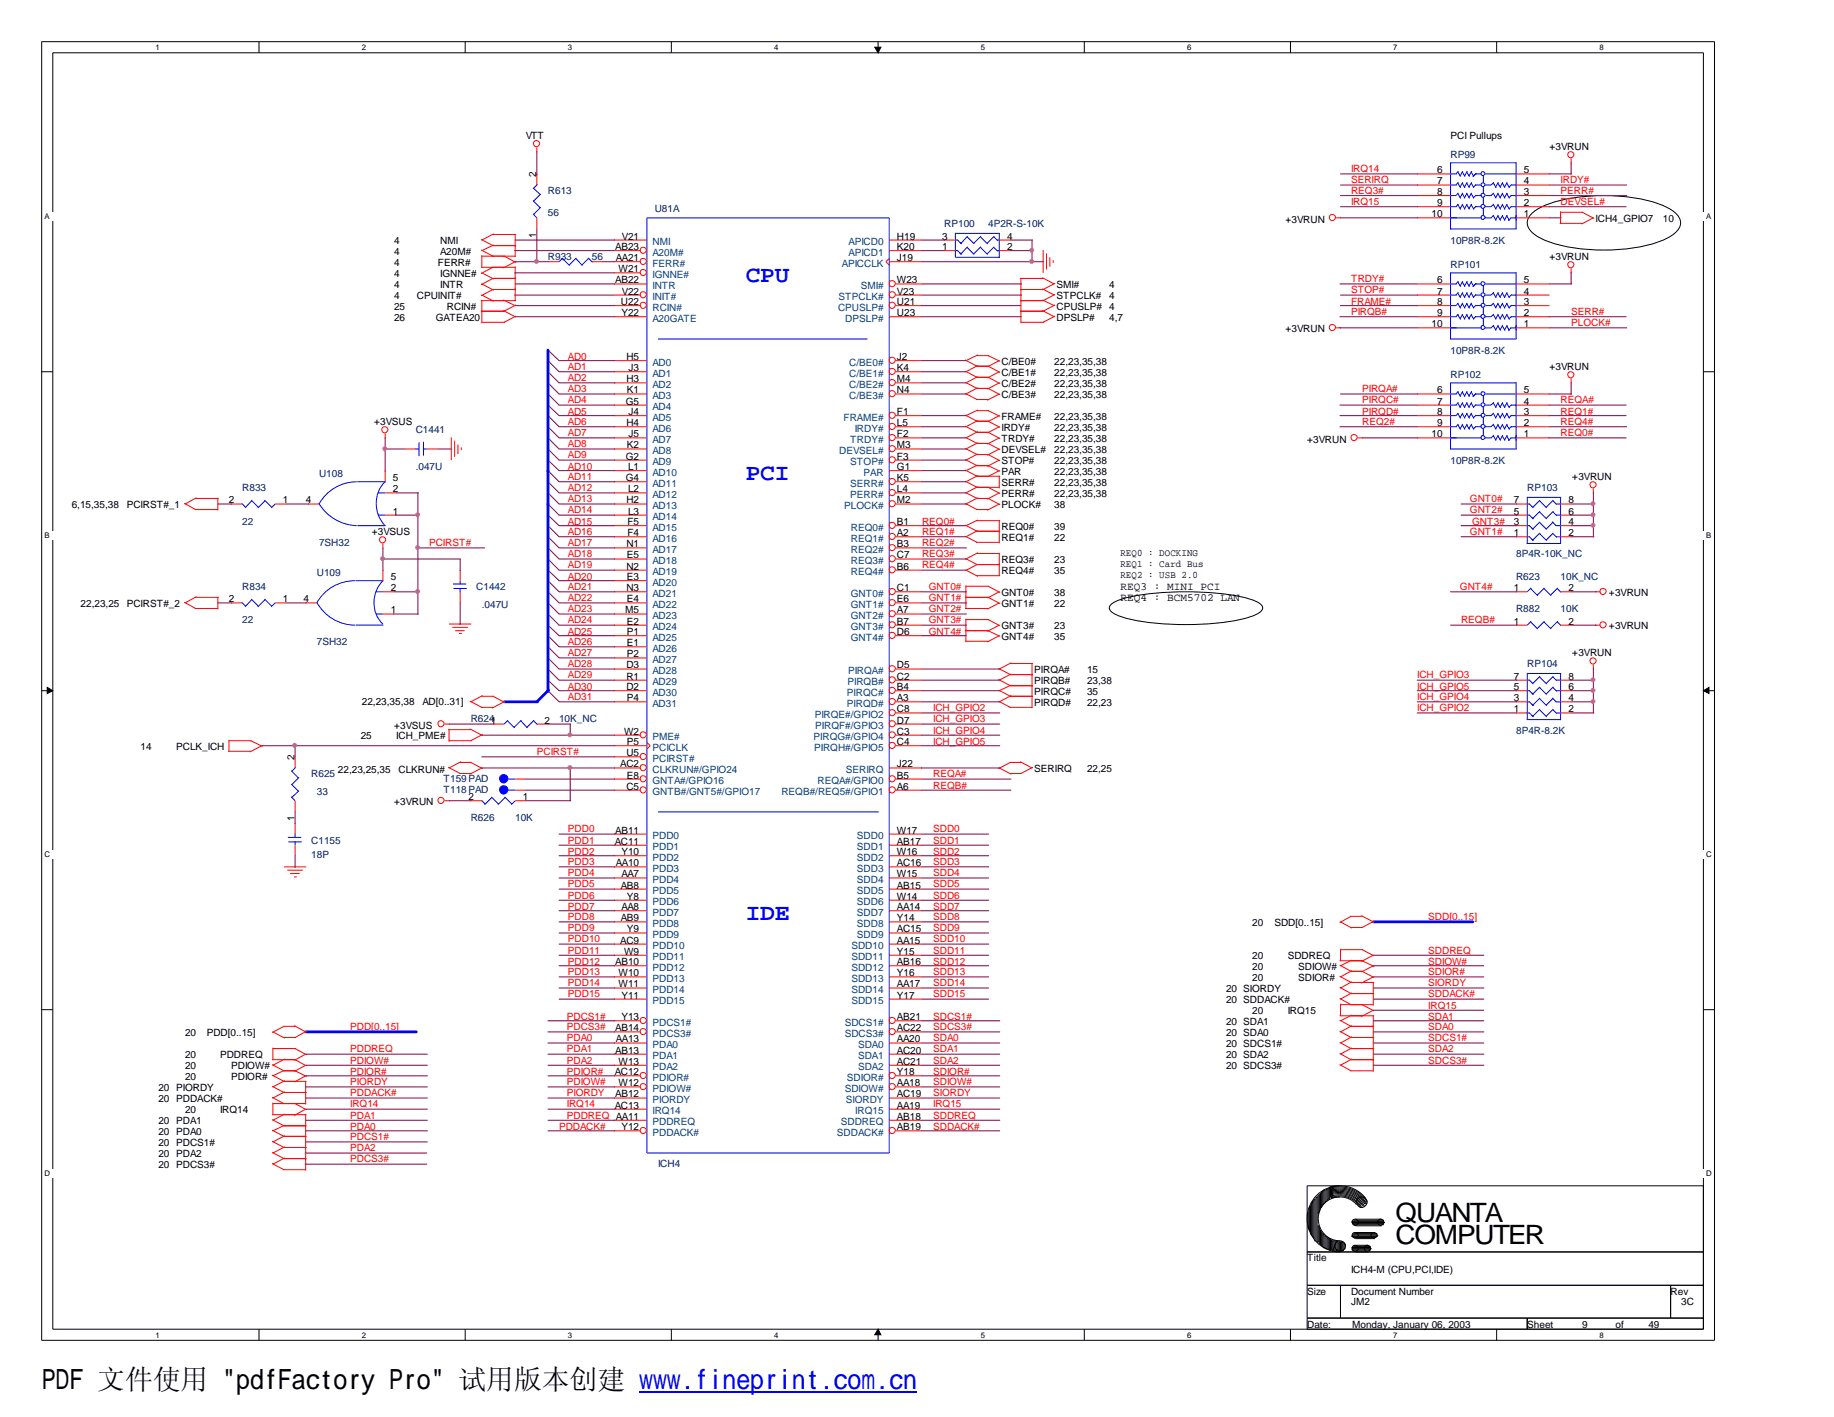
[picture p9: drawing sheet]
<svg xmlns="http://www.w3.org/2000/svg" width="279mm" height="216mm" viewBox="0 0 279 216" stroke-linecap="round" stroke-linejoin="round" font-family="sans-serif">
<defs><g id="words">
<text font-size="4.2" x="6.3" y="211.7">PDF 文件使用 &quot;pdfFactory Pro&quot; 试用版本创建 www.fineprint.com.cn</text>
<g font-size="4.1">
<text x="212.6" y="186.2">QUANTA</text>
<text x="212.6" y="189.6">COMPUTER</text>
</g>
<g font-size="3.6" fill="#00f">
<text x="113.6" y="42.9">CPU</text>
<text x="113.6" y="73.2">PCI</text>
<text x="113.6" y="140.2">IDE</text>
</g>
<g font-size="1.7">
<text x="170.7" y="89.9">REQ3 : MINI PCI</text>
<text x="170.7" y="91.6">REQ4 : BCM5702 LAN</text>
</g>
<g font-size="1.5">
<text x="80.1" y="21.3">VTT</text>
<text x="221" y="21.3">PCI Pullups</text>
<text x="236.1" y="22.9">+3VRUN</text>
<text x="81.7" y="27" transform="rotate(-90 81.7 27)">2</text>
<text x="218.9" y="29.7">8</text>
<text x="218.9" y="28.1">7</text>
<text x="218.9" y="26.4">6</text>
<text x="232.2" y="29.7">3</text>
<text x="232.2" y="28.1">4</text>
<text x="232.2" y="26.4">5</text>
<text x="195.8" y="34">+3VRUN</text>
<text x="218.1" y="33.1">10</text>
<text x="218.9" y="31.4">9</text>
<text x="232.2" y="33.1">1</text>
<text x="232.2" y="31.4">2</text>
<text x="243.1" y="33.8">ICH4_GPIO7</text>
<text x="253.3" y="33.8">10</text>
<text x="60" y="40.5">4</text>
<text x="60" y="38.9">4</text>
<text x="60" y="37.2">4</text>
<text x="66.7" y="40.5">FERR#</text>
<text x="67.1" y="38.9">A20M#</text>
<text x="67.1" y="37.2">NMI</text>
<text x="81.7" y="36.2" transform="rotate(-90 81.7 36.2)">1</text>
<text x="93.7" y="38.1">AB23</text>
<text x="93.8" y="39.8">AA21</text>
<text x="94.2" y="41.5">W21</text>
<text x="94.7" y="36.5">V21</text>
<text x="136.7" y="36.5">H19</text>
<text x="136.7" y="38.1">K20</text>
<text x="136.7" y="39.8">J19</text>
<text x="143.5" y="38.1">1</text>
<text x="143.5" y="36.5">3</text>
<text x="153.4" y="38.1">2</text>
<text x="153.4" y="36.5">4</text>
<text x="236.1" y="39.6">+3VRUN</text>
<text x="60" y="42.2">4</text>
<text x="60" y="43.9">4</text>
<text x="60" y="45.6">4</text>
<text x="60" y="47.2">25</text>
<text x="63.5" y="45.6">CPUINIT#</text>
<text x="67.1" y="42.2">IGNNE#</text>
<text x="67.1" y="43.9">INTR</text>
<text x="68.1" y="47.2">RCIN#</text>
<text x="93.7" y="43.2">AB22</text>
<text x="94.6" y="46.5">U22</text>
<text x="94.7" y="44.9">V22</text>
<text x="136.7" y="43.2">W23</text>
<text x="136.7" y="44.9">V23</text>
<text x="136.7" y="46.5">U21</text>
<text x="161" y="43.9">SMI#</text>
<text x="161" y="45.6">STPCLK#</text>
<text x="161" y="47.2">CPUSLP#</text>
<text x="169" y="43.9">4</text>
<text x="169" y="47.2">4</text>
<text x="169" y="45.6">4</text>
<text x="218.9" y="46.5">8</text>
<text x="218.9" y="44.9">7</text>
<text x="218.9" y="43.2">6</text>
<text x="232.2" y="46.5">3</text>
<text x="232.2" y="44.9">4</text>
<text x="232.2" y="43.2">5</text>
<text x="60" y="48.9">26</text>
<text x="66.4" y="48.9">GATEA20</text>
<text x="94.7" y="48.2">Y22</text>
<text x="136.7" y="48.2">U23</text>
<text x="161" y="48.9">DPSLP#</text>
<text x="169" y="48.9">4,7</text>
<text x="195.8" y="50.5">+3VRUN</text>
<text x="218.1" y="49.9">10</text>
<text x="218.9" y="48.2">9</text>
<text x="232.2" y="49.9">1</text>
<text x="232.2" y="48.2">2</text>
<text x="95.4" y="54.9">H5</text>
<text x="95.4" y="58.3">H3</text>
<text x="95.5" y="59.9">K1</text>
<text x="95.8" y="56.6">J3</text>
<text x="136.7" y="54.9">J2</text>
<text x="136.7" y="56.6">K4</text>
<text x="136.7" y="58.3">M4</text>
<text x="136.7" y="59.9">N4</text>
<text x="152.6" y="57.2">C/BE1#</text>
<text x="152.6" y="55.6">C/BE0#</text>
<text x="152.6" y="58.9">C/BE2#</text>
<text x="160.6" y="57.2">22,23,35,38</text>
<text x="160.6" y="55.6">22,23,35,38</text>
<text x="160.6" y="58.9">22,23,35,38</text>
<text x="218.9" y="59.9">6</text>
<text x="232.2" y="59.9">5</text>
<text x="236.1" y="56.4">+3VRUN</text>
<text x="57" y="64.8">+3VSUS</text>
<text x="95.3" y="61.6">G5</text>
<text x="95.4" y="64.9">H4</text>
<text x="95.8" y="63.2">J4</text>
<text x="136.7" y="63.2">F1</text>
<text x="136.7" y="64.9">L5</text>
<text x="152.6" y="60.6">C/BE3#</text>
<text x="152.6" y="64">FRAME#</text>
<text x="152.6" y="65.6">IRDY#</text>
<text x="160.6" y="64">22,23,35,38</text>
<text x="160.6" y="65.6">22,23,35,38</text>
<text x="160.6" y="60.6">22,23,35,38</text>
<text x="218.9" y="64.9">9</text>
<text x="218.9" y="63.2">8</text>
<text x="218.9" y="61.6">7</text>
<text x="232.2" y="64.9">2</text>
<text x="232.2" y="63.2">3</text>
<text x="232.2" y="61.6">4</text>
<text x="95.3" y="70">G2</text>
<text x="95.5" y="68.3">K2</text>
<text x="95.7" y="71.6">L1</text>
<text x="95.8" y="66.6">J5</text>
<text x="136.7" y="66.6">F2</text>
<text x="136.7" y="68.3">M3</text>
<text x="136.7" y="70">F3</text>
<text x="136.7" y="71.6">G1</text>
<text x="152.6" y="69">DEVSEL#</text>
<text x="152.6" y="70.7">STOP#</text>
<text x="152.6" y="67.3">TRDY#</text>
<text x="160.6" y="67.3">22,23,35,38</text>
<text x="160.6" y="70.7">22,23,35,38</text>
<text x="160.6" y="69">22,23,35,38</text>
<text x="199.1" y="67.5">+3VRUN</text>
<text x="218.1" y="66.6">10</text>
<text x="232.2" y="66.6">1</text>
<text x="10.9" y="77.4">6,15,35,38</text>
<text x="19.3" y="77.4">PCIRST#_1</text>
<text x="34.9" y="76.7">2</text>
<text x="43.1" y="76.7">1</text>
<text x="46.6" y="76.7">4</text>
<text x="59.9" y="75">2</text>
<text x="59.9" y="73.3">5</text>
<text x="95.3" y="73.3">G4</text>
<text x="95.4" y="76.7">H2</text>
<text x="95.7" y="75">L2</text>
<text x="136.7" y="73.3">K5</text>
<text x="136.7" y="75">L4</text>
<text x="136.7" y="76.7">M2</text>
<text x="152.6" y="77.4">PLOCK#</text>
<text x="152.6" y="75.7">PERR#</text>
<text x="152.6" y="74">SERR#</text>
<text x="152.6" y="72.4">PAR</text>
<text x="160.6" y="75.7">22,23,35,38</text>
<text x="160.6" y="74">22,23,35,38</text>
<text x="160.6" y="72.4">22,23,35,38</text>
<text x="160.6" y="77.4">38</text>
<text x="230.6" y="76.7">7</text>
<text x="238.9" y="76.7">8</text>
<text x="239.5" y="73.2">+3VRUN</text>
<text x="56.6" y="81.5">+3VSUS</text>
<text x="59.9" y="78.4">1</text>
<text x="95.4" y="83.4">N1</text>
<text x="95.6" y="80">F5</text>
<text x="95.6" y="81.7">F4</text>
<text x="95.7" y="78.4">L3</text>
<text x="136.7" y="80">B1</text>
<text x="136.7" y="81.7">A2</text>
<text x="136.7" y="83.4">B3</text>
<text x="152.6" y="82.4">REQ1#</text>
<text x="152.6" y="80.8">REQ0#</text>
<text x="160.6" y="82.4">22</text>
<text x="160.6" y="80.8">39</text>
<text x="230.6" y="81.7">1</text>
<text x="230.6" y="80">3</text>
<text x="230.6" y="78.4">5</text>
<text x="238.9" y="81.7">2</text>
<text x="238.9" y="80">4</text>
<text x="238.9" y="78.4">6</text>
<text x="59.5" y="88.4">5</text>
<text x="95.4" y="86.8">N2</text>
<text x="95.5" y="85.1">E5</text>
<text x="95.5" y="88.4">E3</text>
<text x="136.7" y="85.1">C7</text>
<text x="136.7" y="86.8">B6</text>
<text x="152.6" y="87.5">REQ4#</text>
<text x="152.6" y="85.8">REQ3#</text>
<text x="160.6" y="87.5">35</text>
<text x="160.6" y="85.8">23</text>
<text x="170.7" y="84.8">REQ0 : DOCKING</text>
<text x="170.7" y="86.4">REQ1 : Card Bus</text>
<text x="170.7" y="88.1">REQ2 : USB 2.0</text>
<text x="12.3" y="92.5">22,23,25</text>
<text x="19.3" y="92.5">PCIRST#_2</text>
<text x="34.9" y="91.8">2</text>
<text x="43.1" y="91.8">1</text>
<text x="46.2" y="91.8">4</text>
<text x="59.5" y="90.1">2</text>
<text x="59.5" y="93.5">1</text>
<text x="95.2" y="93.5">M5</text>
<text x="95.4" y="90.1">N3</text>
<text x="95.5" y="91.8">E4</text>
<text x="95.5" y="95.2">E2</text>
<text x="136.7" y="90.1">C1</text>
<text x="136.7" y="91.8">E6</text>
<text x="136.7" y="93.5">A7</text>
<text x="136.7" y="95.2">B7</text>
<text x="152.6" y="92.5">GNT1#</text>
<text x="152.6" y="95.8">GNT3#</text>
<text x="152.6" y="90.8">GNT0#</text>
<text x="160.6" y="92.5">22</text>
<text x="160.6" y="95.8">23</text>
<text x="160.6" y="90.8">38</text>
<text x="230.6" y="90.1">1</text>
<text x="230.6" y="95.2">1</text>
<text x="238.9" y="90.1">2</text>
<text x="238.9" y="95.2">2</text>
<text x="245.1" y="90.8">+3VRUN</text>
<text x="245.1" y="95.8">+3VRUN</text>
<text x="95.4" y="101.9">D3</text>
<text x="95.5" y="96.8">P1</text>
<text x="95.5" y="98.5">E1</text>
<text x="95.5" y="100.2">P2</text>
<text x="136.7" y="96.8">D6</text>
<text x="136.7" y="101.9">D5</text>
<text x="152.6" y="97.5">GNT4#</text>
<text x="160.6" y="97.5">35</text>
<text x="239.5" y="100">+3VRUN</text>
<text x="55.1" y="107.4">22,23,35,38</text>
<text x="64.3" y="107.4">AD[0..31]</text>
<text x="95.4" y="103.5">R1</text>
<text x="95.4" y="105.2">D2</text>
<text x="95.5" y="106.8">P4</text>
<text x="136.7" y="103.5">C2</text>
<text x="136.7" y="105.2">B4</text>
<text x="136.7" y="106.8">A3</text>
<text x="157.6" y="107.5">PIRQD#</text>
<text x="157.6" y="105.9">PIRQC#</text>
<text x="157.6" y="104.2">PIRQB#</text>
<text x="157.6" y="102.5">PIRQA#</text>
<text x="165.6" y="107.5">22,23</text>
<text x="165.6" y="105.9">35</text>
<text x="165.6" y="102.5">15</text>
<text x="165.6" y="104.2">23,38</text>
<text x="230.6" y="106.8">3</text>
<text x="230.6" y="105.2">5</text>
<text x="230.6" y="103.5">7</text>
<text x="238.9" y="106.8">4</text>
<text x="238.9" y="105.2">6</text>
<text x="238.9" y="103.5">8</text>
<text x="54.9" y="112.6">25</text>
<text x="60" y="111.1">+3VSUS</text>
<text x="60.4" y="112.6">ICH_PME#</text>
<text x="83" y="110.2">2</text>
<text x="95.1" y="111.9">W2</text>
<text x="95.5" y="113.5">P5</text>
<text x="136.7" y="108.5">C8</text>
<text x="136.7" y="110.2">D7</text>
<text x="136.7" y="111.9">C3</text>
<text x="136.7" y="113.5">C4</text>
<text x="230.6" y="108.5">1</text>
<text x="238.9" y="108.5">2</text>
<text x="21.4" y="114.3">14</text>
<text x="26.8" y="114.3">PCLK_ICH</text>
<text x="44.9" y="115.8" transform="rotate(-90 44.9 115.8)">2</text>
<text x="51.5" y="117.8">22,23,25,35</text>
<text x="60.7" y="117.8">CLKRUN#</text>
<text x="94.5" y="116.9">AC2</text>
<text x="95.4" y="115.2">U5</text>
<text x="95.5" y="118.6">E8</text>
<text x="136.7" y="116.9">J22</text>
<text x="136.7" y="118.6">B5</text>
<text x="157.6" y="117.6">SERIRQ</text>
<text x="165.6" y="117.6">22,25</text>
<text x="44.9" y="125.1" transform="rotate(-90 44.9 125.1)">1</text>
<text x="60" y="122.7">+3VRUN</text>
<text x="71.4" y="121.9">2</text>
<text x="79.7" y="121.9">1</text>
<text x="95.4" y="120.3">C5</text>
<text x="136.7" y="120.3">A6</text>
<text x="93.6" y="128.7">AC11</text>
<text x="93.7" y="127">AB11</text>
<text x="93.8" y="132">AA10</text>
<text x="94.7" y="130.3">Y10</text>
<text x="136.7" y="127">W17</text>
<text x="136.7" y="128.7">AB17</text>
<text x="136.7" y="130.3">W16</text>
<text x="136.7" y="132">AC16</text>
<text x="94.6" y="135.4">AB8</text>
<text x="94.7" y="133.7">AA7</text>
<text x="95.5" y="137.1">Y8</text>
<text x="136.7" y="133.7">W15</text>
<text x="136.7" y="135.4">AB15</text>
<text x="136.7" y="137.1">W14</text>
<text x="94.5" y="143.8">AC9</text>
<text x="94.6" y="140.4">AB9</text>
<text x="94.7" y="138.7">AA8</text>
<text x="95.5" y="142.1">Y9</text>
<text x="136.7" y="138.7">AA14</text>
<text x="136.7" y="140.4">Y14</text>
<text x="136.7" y="142.1">AC15</text>
<text x="136.7" y="143.8">AA15</text>
<text x="190.8" y="141.1">20</text>
<text x="194.1" y="141.1">SDD[0..15]</text>
<text x="93.7" y="147.1">AB10</text>
<text x="94.2" y="148.8">W10</text>
<text x="95.1" y="145.5">W9</text>
<text x="136.7" y="145.5">Y15</text>
<text x="136.7" y="147.1">AB16</text>
<text x="136.7" y="148.8">Y16</text>
<text x="190.8" y="147.8">20</text>
<text x="190.8" y="146.1">20</text>
<text x="190.8" y="149.4">20</text>
<text x="196.2" y="146.1">SDDREQ</text>
<text x="197.8" y="147.8">SDIOW#</text>
<text x="197.8" y="149.4">SDIOR#</text>
<text x="94.2" y="150.5">W11</text>
<text x="94.7" y="152.1">Y11</text>
<text x="94.7" y="155.4">Y13</text>
<text x="136.7" y="150.5">AA17</text>
<text x="136.7" y="152.1">Y17</text>
<text x="136.7" y="155.4">AB21</text>
<text x="186.8" y="152.8">20 SDDACK#</text>
<text x="186.8" y="151.1">20 SIORDY</text>
<text x="190.8" y="154.5">20</text>
<text x="196.2" y="154.5">IRQ15</text>
<text x="28.2" y="157.8">20</text>
<text x="28.2" y="161.2">20</text>
<text x="31.5" y="157.8">PDD[0..15]</text>
<text x="33.5" y="161.2">PDDREQ</text>
<text x="93.7" y="157.1">AB14</text>
<text x="93.7" y="160.5">AB13</text>
<text x="93.8" y="158.8">AA13</text>
<text x="136.7" y="157.1">AC22</text>
<text x="136.7" y="158.8">AA20</text>
<text x="136.7" y="160.5">AC20</text>
<text x="186.8" y="161.2">20 SDA2</text>
<text x="186.8" y="159.5">20 SDCS1#</text>
<text x="186.8" y="157.8">20 SDA0</text>
<text x="186.8" y="156.2">20 SDA1</text>
<text x="24.1" y="166.2">20 PIORDY</text>
<text x="24.1" y="167.9">20 PDDACK#</text>
<text x="28.2" y="162.9">20</text>
<text x="28.2" y="164.6">20</text>
<text x="35.2" y="162.9">PDIOW#</text>
<text x="35.2" y="164.6">PDIOR#</text>
<text x="93.6" y="163.8">AC12</text>
<text x="93.7" y="167.2">AB12</text>
<text x="94.2" y="162.2">W13</text>
<text x="94.2" y="165.5">W12</text>
<text x="136.7" y="162.2">AC21</text>
<text x="136.7" y="163.8">Y18</text>
<text x="136.7" y="165.5">AA18</text>
<text x="136.7" y="167.2">AC19</text>
<text x="186.8" y="162.9">20 SDCS3#</text>
<text x="24.1" y="171.3">20 PDA1</text>
<text x="24.1" y="173">20 PDA0</text>
<text x="28.2" y="169.6">20</text>
<text x="33.5" y="169.6">IRQ14</text>
<text x="93.6" y="168.9">AC13</text>
<text x="94.7" y="172.2">Y12</text>
<text x="136.7" y="168.9">AA19</text>
<text x="136.7" y="170.6">AB18</text>
<text x="136.7" y="172.2">AB19</text>
<text x="24.1" y="174.6">20 PDCS1#</text>
<text x="24.1" y="176.3">20 PDA2</text>
<text x="24.1" y="178">20 PDCS3#</text>
<text x="199.1" y="192.2">Title</text>
<text x="199.1" y="197.3">Size</text>
<text x="205.8" y="193.9">ICH4-M (CPU,PCI,IDE)</text>
<text x="205.8" y="197.3">Document Number</text>
<text x="254.5" y="197.3">Rev</text>
<text x="199.1" y="202.3">Date:</text>
<text x="205.8" y="198.9">JM2</text>
<text x="206" y="202.3">Monday, January 06, 2003</text>
<text x="232.7" y="202.3">Sheet</text>
<text x="241" y="202.3">9</text>
<text x="246.1" y="202.3">of</text>
<text x="251.1" y="202.3">49</text>
<text x="256.1" y="198.9">3C</text>
</g>
<g font-size="1.5" fill="#000080">
<text x="83.5" y="29.6">R613</text>
<text x="221" y="24">RP99</text>
<text x="83.5" y="32.9">56</text>
<text x="99.7" y="32.3">U81A</text>
<text x="143.8" y="34.6">RP100</text>
<text x="150.5" y="34.6">4P2R-S-10K</text>
<text x="83.5" y="39.6">R933</text>
<text x="90.2" y="39.6">56</text>
<text x="221" y="37.2">10P8R-8.2K</text>
<text x="221" y="40.8">RP101</text>
<text x="221" y="53.9">10P8R-8.2K</text>
<text x="221" y="57.6">RP102</text>
<text x="63.3" y="66">C1441</text>
<text x="63.3" y="71.5">.047U</text>
<text x="221" y="70.7">10P8R-8.2K</text>
<text x="36.9" y="74.8">R833</text>
<text x="48.6" y="72.6">U108</text>
<text x="232.7" y="74.8">RP103</text>
<text x="36.9" y="79.9">22</text>
<text x="48.6" y="83.2">7SH32</text>
<text x="36.9" y="89.9">R834</text>
<text x="48.3" y="87.8">U109</text>
<text x="72.6" y="89.9">C1442</text>
<text x="231" y="88.3">R623</text>
<text x="231" y="84.9">8P4R-10K_NC</text>
<text x="237.7" y="88.3">10K_NC</text>
<text x="36.9" y="95">22</text>
<text x="73.4" y="92.6">.047U</text>
<text x="231" y="93.3">R882</text>
<text x="237.7" y="93.3">10K</text>
<text x="48.3" y="98.3">7SH32</text>
<text x="232.7" y="101.7">RP104</text>
<text x="71.7" y="110.1">R6241</text>
<text x="85.2" y="110.1">10K_NC</text>
<text x="231" y="111.8">8P4R-8.2K</text>
<text x="47.4" y="118.4">R625</text>
<text x="67.6" y="119.1">T159PAD</text>
<text x="48.3" y="121.2">33</text>
<text x="67.6" y="120.8">T118PAD</text>
<text x="71.7" y="125.1">R626</text>
<text x="78.5" y="125.1">10K</text>
<text x="47.4" y="128.5">C1155</text>
<text x="47.4" y="130.7">18P</text>
<text x="100.2" y="177.8">ICH4</text>
</g>
<g font-size="1.5" fill="#f00">
<text x="205.8" y="27.9">SERIRQ</text>
<text x="205.8" y="29.6">REQ3#</text>
<text x="205.8" y="26.2">IRQ14</text>
<text x="237.7" y="27.9">IRDY#</text>
<text x="237.7" y="29.6">PERR#</text>
<text x="205.8" y="31.2">IRQ15</text>
<text x="237.7" y="31.2">DEVSEL#</text>
<text x="205.8" y="46.4">FRAME#</text>
<text x="205.8" y="43">TRDY#</text>
<text x="205.8" y="44.7">STOP#</text>
<text x="205.8" y="48">PIRQB#</text>
<text x="239.4" y="49.7">PLOCK#</text>
<text x="239.4" y="48">SERR#</text>
<text x="86.5" y="54.8">AD0</text>
<text x="86.5" y="56.4">AD1</text>
<text x="86.5" y="59.8">AD3</text>
<text x="86.5" y="58.1">AD2</text>
<text x="207.5" y="59.8">PIRQA#</text>
<text x="86.5" y="63.2">AD5</text>
<text x="86.5" y="61.5">AD4</text>
<text x="86.5" y="64.8">AD6</text>
<text x="207.5" y="64.8">REQ2#</text>
<text x="207.5" y="61.5">PIRQC#</text>
<text x="207.5" y="63.2">PIRQD#</text>
<text x="237.7" y="61.5">REQA#</text>
<text x="237.7" y="64.8">REQ4#</text>
<text x="237.7" y="63.2">REQ1#</text>
<text x="86.5" y="69.8">AD9</text>
<text x="86.5" y="66.5">AD7</text>
<text x="86.5" y="68.2">AD8</text>
<text x="86.5" y="71.5">AD10</text>
<text x="237.7" y="66.5">REQ0#</text>
<text x="86.5" y="76.5">AD13</text>
<text x="86.5" y="74.8">AD12</text>
<text x="86.5" y="73.2">AD11</text>
<text x="223.9" y="76.5">GNT0#</text>
<text x="65.4" y="83.2">PCIRST#</text>
<text x="86.5" y="81.5">AD16</text>
<text x="86.5" y="79.9">AD15</text>
<text x="86.5" y="78.2">AD14</text>
<text x="86.5" y="83.2">AD17</text>
<text x="140.5" y="81.5">REQ1#</text>
<text x="140.5" y="83.2">REQ2#</text>
<text x="140.5" y="79.9">REQ0#</text>
<text x="223.9" y="81.5">GNT1#</text>
<text x="223.9" y="78.2">GNT2#</text>
<text x="224.3" y="79.9">GNT3#</text>
<text x="86.5" y="84.9">AD18</text>
<text x="86.5" y="86.6">AD19</text>
<text x="86.5" y="89.9">AD21</text>
<text x="86.5" y="88.3">AD20</text>
<text x="140.5" y="86.6">REQ4#</text>
<text x="140.5" y="84.9">REQ3#</text>
<text x="141.5" y="89.9">GNT0#</text>
<text x="222.4" y="89.9">GNT4#</text>
<text x="86.5" y="95">AD24</text>
<text x="86.5" y="91.6">AD22</text>
<text x="86.5" y="93.3">AD23</text>
<text x="141.5" y="91.6">GNT1#</text>
<text x="141.5" y="95">GNT3#</text>
<text x="141.5" y="93.3">GNT2#</text>
<text x="222.6" y="95">REQB#</text>
<text x="86.5" y="98.3">AD26</text>
<text x="86.5" y="100">AD27</text>
<text x="86.5" y="96.7">AD25</text>
<text x="86.5" y="101.7">AD28</text>
<text x="141.5" y="96.7">GNT4#</text>
<text x="86.5" y="103.4">AD29</text>
<text x="86.5" y="105.1">AD30</text>
<text x="86.5" y="106.7">AD31</text>
<text x="215.9" y="106.7">ICH_GPIO4</text>
<text x="215.9" y="105.1">ICH_GPIO5</text>
<text x="215.9" y="103.4">ICH_GPIO3</text>
<text x="142.2" y="111.8">ICH_GPIO4</text>
<text x="142.2" y="113.5">ICH_GPIO5</text>
<text x="142.2" y="108.4">ICH_GPIO2</text>
<text x="142.2" y="110.1">ICH_GPIO3</text>
<text x="215.9" y="108.4">ICH_GPIO2</text>
<text x="81.8" y="115.1">PCIRST#</text>
<text x="142.2" y="118.4">REQA#</text>
<text x="142.2" y="120.1">REQB#</text>
<text x="86.5" y="130.2">PDD2</text>
<text x="86.5" y="128.5">PDD1</text>
<text x="86.5" y="131.8">PDD3</text>
<text x="86.5" y="126.8">PDD0</text>
<text x="142.2" y="131.8">SDD3</text>
<text x="142.2" y="130.2">SDD2</text>
<text x="142.2" y="128.5">SDD1</text>
<text x="142.2" y="126.8">SDD0</text>
<text x="86.5" y="136.9">PDD6</text>
<text x="86.5" y="133.5">PDD4</text>
<text x="86.5" y="135.2">PDD5</text>
<text x="142.2" y="136.9">SDD6</text>
<text x="142.2" y="133.5">SDD4</text>
<text x="142.2" y="135.2">SDD5</text>
<text x="86.5" y="140.2">PDD8</text>
<text x="86.5" y="141.9">PDD9</text>
<text x="86.5" y="138.6">PDD7</text>
<text x="86.5" y="143.6">PDD10</text>
<text x="142.2" y="141.9">SDD9</text>
<text x="142.2" y="143.6">SDD10</text>
<text x="142.2" y="140.2">SDD8</text>
<text x="142.2" y="138.6">SDD7</text>
<text x="217.6" y="140.2">SDD[0..15]</text>
<text x="86.5" y="147">PDD12</text>
<text x="86.5" y="145.3">PDD11</text>
<text x="86.5" y="148.6">PDD13</text>
<text x="142.2" y="147">SDD12</text>
<text x="142.2" y="148.6">SDD13</text>
<text x="142.2" y="145.3">SDD11</text>
<text x="217.6" y="145.3">SDDREQ</text>
<text x="217.6" y="147">SDIOW#</text>
<text x="217.6" y="148.6">SDIOR#</text>
<text x="86.4" y="155.4">PDCS1#</text>
<text x="86.5" y="152">PDD15</text>
<text x="86.5" y="150.3">PDD14</text>
<text x="142.2" y="150.3">SDD14</text>
<text x="142.2" y="152">SDD15</text>
<text x="142.2" y="155.4">SDCS1#</text>
<text x="217.6" y="155.4">SDA1</text>
<text x="217.6" y="153.7">IRQ15</text>
<text x="217.6" y="152">SDDACK#</text>
<text x="217.6" y="150.3">SIORDY</text>
<text x="53.3" y="157">PDD[0..15]</text>
<text x="53.3" y="160.4">PDDREQ</text>
<text x="86.4" y="157">PDCS3#</text>
<text x="86.4" y="160.4">PDA1</text>
<text x="86.4" y="158.7">PDA0</text>
<text x="142.2" y="158.7">SDA0</text>
<text x="142.2" y="157">SDCS3#</text>
<text x="142.2" y="160.4">SDA1</text>
<text x="217.6" y="157">SDA0</text>
<text x="217.6" y="158.7">SDCS1#</text>
<text x="217.6" y="160.4">SDA2</text>
<text x="53.3" y="162.1">PDIOW#</text>
<text x="53.3" y="167">PDDACK#</text>
<text x="53.3" y="163.7">PDIOR#</text>
<text x="53.3" y="165.4">PIORDY</text>
<text x="86.4" y="167">PIORDY</text>
<text x="86.4" y="162.1">PDA2</text>
<text x="86.4" y="163.7">PDIOR#</text>
<text x="86.4" y="165.4">PDIOW#</text>
<text x="142.2" y="165.4">SDIOW#</text>
<text x="142.2" y="163.7">SDIOR#</text>
<text x="142.2" y="162.1">SDA2</text>
<text x="142.2" y="167">SIORDY</text>
<text x="217.6" y="162.1">SDCS3#</text>
<text x="53.3" y="170.4">PDA1</text>
<text x="53.3" y="168.7">IRQ14</text>
<text x="53.3" y="172.1">PDA0</text>
<text x="53.3" y="173.7">PDCS1#</text>
<text x="85.2" y="172.1">PDDACK#</text>
<text x="86.4" y="170.4">PDDREQ AA11</text>
<text x="86.4" y="168.7">IRQ14</text>
<text x="142.2" y="172.1">SDDACK#</text>
<text x="142.2" y="168.7">IRQ15</text>
<text x="142.2" y="170.4">SDDREQ</text>
<text x="53.3" y="175.4">PDA2</text>
<text x="53.3" y="177.1">PDCS3#</text>
</g>
<g font-size="1.5" fill="#004080">
<text x="99.4" y="37.3">NMI</text>
<text x="99.4" y="38.9">A20M#</text>
<text x="99.4" y="40.6">FERR#</text>
<text x="128.3" y="40.6">APICCLK</text>
<text x="129.3" y="37.3">APICD0</text>
<text x="129.3" y="38.9">APICD1</text>
<text x="99.4" y="42.3">IGNNE#</text>
<text x="99.4" y="44">INTR</text>
<text x="99.4" y="45.7">INIT#</text>
<text x="99.4" y="47.3">RCIN#</text>
<text x="127.7" y="47.3">CPUSLP#</text>
<text x="127.8" y="45.7">STPCLK#</text>
<text x="131.1" y="44">SMI#</text>
<text x="99.4" y="49">A20GATE</text>
<text x="128.8" y="49">DPSLP#</text>
<text x="99.4" y="55.7">AD0</text>
<text x="99.4" y="57.4">AD1</text>
<text x="99.4" y="59.1">AD2</text>
<text x="129.4" y="55.7">C/BE0#</text>
<text x="129.4" y="57.4">C/BE1#</text>
<text x="129.4" y="59.1">C/BE2#</text>
<text x="99.4" y="60.8">AD3</text>
<text x="99.4" y="62.5">AD4</text>
<text x="99.4" y="64.1">AD5</text>
<text x="99.4" y="65.8">AD6</text>
<text x="128.5" y="64.1">FRAME#</text>
<text x="129.4" y="60.8">C/BE3#</text>
<text x="130.2" y="65.8">IRDY#</text>
<text x="99.4" y="67.5">AD7</text>
<text x="99.4" y="69.2">AD8</text>
<text x="99.4" y="70.9">AD9</text>
<text x="127.8" y="69.2">DEVSEL#</text>
<text x="129.5" y="67.5">TRDY#</text>
<text x="129.5" y="70.9">STOP#</text>
<text x="99.4" y="72.5">AD10</text>
<text x="99.4" y="74.2">AD11</text>
<text x="99.4" y="75.9">AD12</text>
<text x="99.4" y="77.6">AD13</text>
<text x="128.6" y="77.6">PLOCK#</text>
<text x="129.5" y="74.2">SERR#</text>
<text x="129.5" y="75.9">PERR#</text>
<text x="131.6" y="72.5">PAR</text>
<text x="99.4" y="79.2">AD14</text>
<text x="99.4" y="80.9">AD15</text>
<text x="99.4" y="82.5">AD16</text>
<text x="129.6" y="80.9">REQ0#</text>
<text x="129.6" y="82.5">REQ1#</text>
<text x="99.4" y="84.2">AD17</text>
<text x="99.4" y="85.9">AD18</text>
<text x="99.4" y="87.6">AD19</text>
<text x="99.4" y="89.2">AD20</text>
<text x="129.6" y="84.2">REQ2#</text>
<text x="129.6" y="85.9">REQ3#</text>
<text x="129.6" y="87.6">REQ4#</text>
<text x="99.4" y="90.9">AD21</text>
<text x="99.4" y="92.6">AD22</text>
<text x="99.4" y="94.3">AD23</text>
<text x="129.6" y="90.9">GNT0#</text>
<text x="129.6" y="92.6">GNT1#</text>
<text x="129.6" y="94.3">GNT2#</text>
<text x="99.4" y="96">AD24</text>
<text x="99.4" y="97.6">AD25</text>
<text x="99.4" y="99.3">AD26</text>
<text x="99.4" y="101">AD27</text>
<text x="129.6" y="96">GNT3#</text>
<text x="129.6" y="97.6">GNT4#</text>
<text x="99.4" y="102.7">AD28</text>
<text x="99.4" y="104.4">AD29</text>
<text x="99.4" y="106">AD30</text>
<text x="99.4" y="107.7">AD31</text>
<text x="129" y="106">PIRQC#</text>
<text x="129" y="107.7">PIRQD#</text>
<text x="129.1" y="104.4">PIRQB#</text>
<text x="129.2" y="102.7">PIRQA#</text>
<text x="99.4" y="112.8">PME#</text>
<text x="124" y="112.8">PIRQG#/GPIO4</text>
<text x="124.1" y="109.4">PIRQE#/GPIO2</text>
<text x="124.2" y="111.1">PIRQF#/GPIO3</text>
<text x="99.4" y="117.8">CLKRUN#/GPIO24</text>
<text x="99.4" y="114.4">PCICLK</text>
<text x="99.4" y="116.1">PCIRST#</text>
<text x="99.4" y="119.5">GNTA#/GPIO16</text>
<text x="124" y="114.4">PIRQH#/GPIO5</text>
<text x="124.5" y="119.5">REQA#/GPIO0</text>
<text x="128.9" y="117.8">SERIRQ</text>
<text x="99.4" y="121.2">GNTB#/GNT5#/GPIO17</text>
<text x="119" y="121.2">REQB#/REQ5#/GPIO1</text>
<text x="99.4" y="127.8">PDD0</text>
<text x="99.4" y="129.5">PDD1</text>
<text x="99.4" y="131.1">PDD2</text>
<text x="130.6" y="127.8">SDD0</text>
<text x="130.6" y="129.5">SDD1</text>
<text x="130.6" y="131.1">SDD2</text>
<text x="99.4" y="132.8">PDD3</text>
<text x="99.4" y="134.5">PDD4</text>
<text x="99.4" y="136.2">PDD5</text>
<text x="99.4" y="137.9">PDD6</text>
<text x="130.6" y="132.8">SDD3</text>
<text x="130.6" y="134.5">SDD4</text>
<text x="130.6" y="136.2">SDD5</text>
<text x="130.6" y="137.9">SDD6</text>
<text x="99.4" y="139.5">PDD7</text>
<text x="99.4" y="141.2">PDD8</text>
<text x="99.4" y="142.9">PDD9</text>
<text x="130.6" y="139.5">SDD7</text>
<text x="130.6" y="141.2">SDD8</text>
<text x="130.6" y="142.9">SDD9</text>
<text x="99.4" y="144.6">PDD10</text>
<text x="99.4" y="146.3">PDD11</text>
<text x="99.4" y="147.9">PDD12</text>
<text x="99.4" y="149.6">PDD13</text>
<text x="129.7" y="144.6">SDD10</text>
<text x="129.7" y="146.3">SDD11</text>
<text x="129.7" y="147.9">SDD12</text>
<text x="129.7" y="149.6">SDD13</text>
<text x="99.4" y="151.3">PDD14</text>
<text x="99.4" y="153">PDD15</text>
<text x="129.7" y="151.3">SDD14</text>
<text x="129.7" y="153">SDD15</text>
<text x="99.4" y="156.3">PDCS1#</text>
<text x="99.4" y="158">PDCS3#</text>
<text x="99.4" y="159.7">PDA0</text>
<text x="99.4" y="161.4">PDA1</text>
<text x="128.7" y="156.3">SDCS1#</text>
<text x="128.7" y="158">SDCS3#</text>
<text x="130.7" y="159.7">SDA0</text>
<text x="130.7" y="161.4">SDA1</text>
<text x="99.4" y="163.1">PDA2</text>
<text x="99.4" y="164.7">PDIOR#</text>
<text x="99.4" y="166.4">PDIOW#</text>
<text x="128.7" y="166.4">SDIOW#</text>
<text x="129" y="164.7">SDIOR#</text>
<text x="130.7" y="163.1">SDA2</text>
<text x="99.4" y="168.1">PIORDY</text>
<text x="99.4" y="169.8">IRQ14</text>
<text x="99.4" y="171.4">PDDREQ</text>
<text x="99.4" y="173.1">PDDACK#</text>
<text x="127.5" y="173.1">SDDACK#</text>
<text x="128.1" y="171.4">SDDREQ</text>
<text x="128.9" y="168.1">SIORDY</text>
<text x="130.3" y="169.8">IRQ15</text>
</g>
<g font-size="1.2">
<text x="23.7" y="7.6">1</text>
<text x="55.1" y="7.6">2</text>
<text x="86.5" y="7.6">3</text>
<text x="117.9" y="7.6">4</text>
<text x="149.4" y="7.6">5</text>
<text x="180.8" y="7.6">6</text>
<text x="212.3" y="7.6">7</text>
<text x="243.7" y="7.6">8</text>
<text x="6.8" y="33.4">A</text>
<text x="259.9" y="33.4">A</text>
<text x="6.8" y="82">B</text>
<text x="259.9" y="82">B</text>
<text x="6.8" y="130.6">C</text>
<text x="259.9" y="130.6">C</text>
<text x="6.8" y="179.2">D</text>
<text x="259.9" y="179.2">D</text>
<text x="23.7" y="203.8">1</text>
<text x="55.1" y="203.8">2</text>
<text x="86.5" y="203.8">3</text>
<text x="117.9" y="203.8">4</text>
<text x="149.4" y="203.8">5</text>
<text x="180.8" y="203.8">6</text>
<text x="212.3" y="203.8">7</text>
<text x="243.7" y="203.8">8</text>
</g>
</g></defs>
<path d="M6.3 6.3h254.9v197.9h-254.9zM8 8h251.5v194.5h-251.5z" fill="none" stroke="#000" stroke-width=".15"/>
<g fill="#fff">
<path d="M23.7 6.5h.7v1.4h-.7z"/>
<path d="M23.7 202.7h.7v1.3h-.7z"/>
</g>
<path d="M39.5 6.3v1.7M39.5 202.5v1.7" fill="none" stroke="#000" stroke-width=".15"/>
<g fill="#fff">
<path d="M55.1 6.5h.7v1.4h-.7z"/>
<path d="M55.1 202.7h.7v1.3h-.7z"/>
</g>
<path d="M70.9 6.3v1.7M70.9 202.5v1.7" fill="none" stroke="#000" stroke-width=".15"/>
<g fill="#fff">
<path d="M86.5 6.5h.7v1.4h-.7z"/>
<path d="M86.5 202.7h.7v1.3h-.7z"/>
</g>
<path d="M102.3 6.3v1.7M102.3 202.5v1.7" fill="none" stroke="#000" stroke-width=".15"/>
<g fill="#fff">
<path d="M117.9 6.5h.7v1.4h-.7z"/>
<path d="M117.9 202.7h.7v1.3h-.7z"/>
</g>
<path d="M133.8 6.3v1.7M133.8 202.5v1.7" fill="none" stroke="#000" stroke-width=".15"/>
<g fill="#000" stroke="#000" stroke-width=".15">
<path d="M133.3 7.2h.9l-.4 .8z" fill-rule="evenodd"/>
<path d="M133.8 202.5l.4 .9h-.9z" fill-rule="evenodd"/>
</g>
<g fill="#fff">
<path d="M149.4 6.5h.7v1.4h-.7z"/>
<path d="M149.4 202.7h.7v1.3h-.7z"/>
</g>
<path d="M165.2 6.3v1.7M165.2 202.5v1.7" fill="none" stroke="#000" stroke-width=".15"/>
<g fill="#fff">
<path d="M180.8 6.5h.7v1.4h-.7z"/>
<path d="M180.8 202.7h.7v1.3h-.7z"/>
</g>
<path d="M196.6 6.3v1.7M196.6 202.5v1.7" fill="none" stroke="#000" stroke-width=".15"/>
<g fill="#fff">
<path d="M212.3 6.5h.6v1.4h-.6z"/>
<path d="M212.3 202.7h.6v1.3h-.6z"/>
</g>
<path d="M228 6.3v1.7M228 202.5v1.7" fill="none" stroke="#000" stroke-width=".15"/>
<g fill="#fff">
<path d="M243.7 6.5h.6v1.4h-.6z"/>
<path d="M243.7 202.7h.6v1.3h-.6z"/>
<path d="M6.8 32.3h253.9v1.4h-253.9z"/>
<path d="M6.8 80.9h253.9v1.4h-253.9z"/>
</g>
<path d="M6.3 56.6h1.7M259.5 56.6h1.7" fill="none" stroke="#000" stroke-width=".15"/>
<path d="M6.8 129.5h254v1.4h-254z" fill="#fff"/>
<path d="M6.3 105.2h1.7M259.5 105.2h1.7" fill="none" stroke="#000" stroke-width=".15"/>
<g fill="#000" stroke="#000" stroke-width=".15">
<path d="M7.2 104.7l.8 .5-.8 .5z" fill-rule="evenodd"/>
<path d="M259.5 105.2l.8-.5v1z" fill-rule="evenodd"/>
</g>
<path d="M6.8 178.1h254v1.4h-254z" fill="#fff"/>
<g fill="none" stroke="#000" stroke-width=".15">
<path d="M233.6 32.3a13.2 13.2 0 0 1 6.2-2.2 27.2 27.2 0 0 1 13.8 1.3 4.3 4.3 0 0 1 2.3 2 1.9 1.9 0 0 1-.8 2.2 13.4 13.4 0 0 1-6.2 2.2 27.2 27.2 0 0 1-13.8-1.3 4.2 4.2 0 0 1-2.3-2 1.91 1.91 0 0 1 .8-2.2zM169.1 92.3a5 5 0 0 1 2.7-1.3 46.5 46.5 0 0 1 17.7 0 5.1 5.1 0 0 1 2.7 1.3l.2 .3-.2 .4a5.2 5.2 0 0 1-2.7 1.3 44.1 44.1 0 0 1-17.7 0 5.1 5.1 0 0 1-2.7-1.3l-.1-.4zM6.3 153.8h1.7M259.5 153.8h1.7M199.1 180.7h60.4v21.8h-60.4zM199.1 190.8h60.4M199.1 195.8h60.4M199.3 184.6v2.4M199.3 186.9l.3 .6M199.5 184v3.5M199.6 183.7v4.3M199.6 188l.3 .2"/>
<path d="M199.7 183.6l-.2 .5M199.8 183.3v4.8M200 183v5.5M200 188.4l.2 .2M200.1 183l-.3 .4M200.2 182.8v5.8M200.3 182.7v6.4M200.4 182.6l-.2 .3M200.5 182.5v6.6M200.7 182.4v6.9M200.7 189.2h.2M200.7 182.3l-.2 .2"/>
<path d="M200.8 182v3M200.8 186.7v2.5M200.8 186.8l.3 .4M201 189.4l.3 .3M201 181.9v2.5M201 187.1v2.4M201.1 184.3l-.3 .6M201.2 181.9v2.2M201.2 187.4v2.2M201.2 187.5l.2 .4M201.3 181.8l-.3 .2M201.3 189.7l.3 .3"/>
<path d="M201.3 181.6v2.3M201.3 187.8v2M201.4 183.8l-.2 .3M201.5 181.5v2.1M201.5 187.9v2M201.5 188l.3 .2M201.6 181.4l-.3 .3M201.7 190.1h.2M201.7 181.3v2.1M201.7 188.1v2.1M201.7 181.4h.2M201.8 183.3l-.3 .3"/>
<path d="M201.8 181.4v1.9M201.8 188.2v1.9M201.8 188.3l.3 .2M202 190.2h.3M202 181.3v1.7M202 188.4v1.9M202.1 183l-.3 .2M202.2 181.2v1.8M202.2 188.5v1.7M202.2 188.6l.2 .2M202.3 181.1l-.3 .3M202.4 181.1v1.6"/>
<path d="M202.4 188.7v1.6M202.4 190.2l.2 .3M202.4 182.6l-.2 .3M202.5 181v1.8M202.5 188.6v1.8M202.5 188.7l.3 .3M202.6 180.9l-.2 .3M202.6 182.3l.3 .2M202.7 190.4h.2M202.7 180.9v1.5M202.7 188.9v1.6M202.8 182a4.2 4.2 0 0 1 4.6 1.6"/>
<path d="M202.8 181.9a4.2 4.2 0 0 1 4.9 1.9M202.8 181.7a4.3 4.3 0 0 1 5.1 2.1M202.8 181.5a4.6 4.6 0 0 1 5.1 2M202.8 181.4a4.7 4.7 0 0 1 5.3 2.1M202.8 181a5 5 0 0 1 5.5 2.1M202.9 182.5a3.6 3.6 0 0 1 4.4 1.5M202.9 182.2a3.9 3.9 0 0 1 4.5 1.8M202.9 180.8v1.8M202.9 188.9v1.5M202.9 189.1h.2M202.9 181.1a4.9 4.9 0 0 1 5.3 2.3M202.9 190.6h.5"/>
<path d="M202.9 180.8l-.2 .2M203 190.4h.3M203 180.9v1.5M203 189.1v1.4M203.2 189.1h.3M203.2 189v1.4M203.4 189.1v1.6M203.5 189.1v1.6M203.6 189l-.6 1.6M203.7 189v1.4M203.7 189.1l.3 .4M203.8 190.3l-.3 .3"/>
<path d="M203.9 190.6h.2M203.9 189.4v1.3M204 189.2h.3M204 189.1v1.5M204.1 180.7a4.9 4.9 0 0 1 3.9 1.8M204.1 180.7a5 5 0 0 0-5 5 5 5 0 0 0 5 5.1M204.1 182.4a3.2 3.2 0 0 1 2.6 1.2M204.1 182.4a3.3 3.3 0 0 0-3.3 3.3 3.3 3.3 0 0 0 3.3 3.4M204.1 180.7l-1.5 .1M204.1 182.4l-1.2 .1M204.2 189.2v1.5M204.2 195.8v5"/>
<path d="M204.2 190.6h.3M204.4 189.2h.2M204.4 189.1v1.5M204.6 189.2v1.5M204.7 189.3v1.1M204.7 189.4l.3 .3M204.8 190.3l-.2 .3M204.9 189.6v.7M205.9 186.1h4.8M205.9 190.1h2.8M205.9 190.4h2.8M206 186.1v.3"/>
<path d="M206 190.1v.2M206 186.3h5M206 188.3h4M206 188.4l.4 .2M206 190.2h3M206 190.4l.4 .3M206.1 186.4h4.6M206.1 188.1h3.6M206.2 185.9h4.6M206.2 186.4l.2 .3M206.2 188h3.6M206.2 188.1l-.3 .3h3.8"/>
<path d="M206.2 189.9h2.6M206.3 186.6h4.5M206.3 188.6h3.3M206.3 190.6h2.5M206.5 189.7h1.9M206.5 188.7h3M206.5 187.8h3M206.5 186.8h4M206.5 185.8h4M208.7 189.9v.3M208.9 190.2l-.3 .3M209.7 188v.2"/>
<path d="M209.9 188.3l-.3 .2M210.7 185.9v.3M210.9 186.3l-.2 .2M254.5 195.8v5M199.1 200.8h60.4M232.7 200.8v1.7"/>
<circle cx="204.2" cy="189.8" r=".8"/>
<circle cx="206.5" cy="190.2" r=".48"/>
<circle cx="206.5" cy="186.2" r=".48"/>
<circle cx="206.5" cy="188.2" r=".45"/>
<circle cx="207.5" cy="183.2" r=".8"/>
<circle cx="208.3" cy="190.2" r=".48"/>
<circle cx="209.3" cy="188.2" r=".45"/>
<circle cx="210.3" cy="186.2" r=".48"/>
</g>
<g fill="none" stroke="#f00" stroke-width=".15">
<path d="M73.3 38.1l1.8 .9M73.3 36.5l1.8 .9M73.4 39h5.1M73.4 38.9v1.8M75 37.4h3.6M75.1 35.7h3.5M75.2 37.3l-1.8 .9M75.2 35.6l-1.8 1M76.8 39l1.8 1M78.5 39.9l-1.8 .9M78.5 35.7v3.4M81.8 22.4v.8"/>
<path d="M81.8 26.5v1.7M81.8 33.2v1.7M83.5 39.9h1.7M90.2 39.9h1.7M93.6 38.2h3.9M93.6 36.6h5M93.6 39.9h3.9M135.5 38.2h5M135.5 36.6h5M135.5 39.9h5M135.5 39.4l-.5 .5 .5 .5M143.8 38.2h1.7"/>
<path d="M143.8 36.6h1.7M152.2 38.2h1.7M152.2 36.6h1.7M158.9 38.1v3.5M159.4 38.6v2.5M159.9 39.2v1.4M160.4 39.6v.4M203.5 33.2h.8M215.9 33.2h5.1M215.9 31.5h5.1M215.9 29.8h5.1M215.9 28.2h5.1"/>
<path d="M215.9 26.5h5.1M231 33.2h5.1M231 31.5h5.1M231 29.8h5.1M231 28.2h5.1M231 26.5h5.1M237.7 34h3.3M237.7 32.3h3.4M237.7 32.3v1.7M239.4 24.1v.8M241 32.3l1.8 1M242.7 33.2l-1.7 .9"/>
<path d="M73.3 40.7h5.2M73.3 47.4h3.6M73.3 45.8h5.3M73.4 45.8v3.4M73.4 49.1h3.5M73.4 41.6l1.8 .9M73.4 43.3l1.8 .9M73.4 45l1.8 .9M75 42.4h3.6M75 44.1h3.6M75.1 40.7l-1.8 1M75.1 42.4l-1.8 .9"/>
<path d="M75.1 44.1l-1.8 .9M76.7 45.7l1.8 .9M76.7 47.3l1.8 1M78.5 40.6v5.2M78.6 46.5l-1.8 .9M78.6 48.2l-1.8 .9M93.6 41.6h3.9M93.6 43.3h5M93.6 45h3.9M93.6 46.6h3.9M93.6 48.3h5M93.6 54.9h5"/>
<path d="M93.6 56.6h5M93.6 58.3h5M135.5 48.3h5M136.5 43.3h4M136.5 45h4M136.5 46.6h4M136.5 54.9h4M136.5 56.6h4M136.5 58.3h4M147.1 56.6l1.7 .9M147.1 54.9l1.7 .9M147.1 59.9l1.7 1"/>
<path d="M147.1 58.3l1.7 .9M148.8 55.8h1.8M148.8 57.5h1.8M148.8 59.2h1.8M148.8 54.2h1.8M148.9 55.7l-1.7 .9M148.9 54.1l-1.7 .8M148.9 59.1l-1.7 .9M148.9 57.4l-1.7 .9M150.5 55.8l1.8 .9M150.5 54.2l1.8 .8M150.5 59.2l1.8 .9"/>
<path d="M150.5 57.5l1.8 .9M152.2 56.6l-1.7 1M152.2 54.9l-1.7 1M152.2 58.3l-1.7 1M155.4 47.4h3.6M155.4 42.4h3.5M155.4 44.1h3.6M155.4 45.8h3.6M155.5 42.4v6.8M155.5 49.1h3.5M158.8 47.3l1.8 1M158.8 42.3l1.8 1"/>
<path d="M158.8 44l1.8 1M158.8 45.7l1.8 .9M160.7 48.2l-1.8 .9M160.7 43.2l-1.8 .9M160.7 44.9l-1.8 .9M160.7 46.5l-1.8 .9M203.5 50h.8M215.9 50h5.1M215.9 43.3h5.1M215.9 45h5.1M215.9 46.6h5.1M215.9 48.3h5.1"/>
<path d="M231 50h5.1M231 43.3h5.1M231 45h5.1M231 46.6h5.1M231 48.3h5.1M239.4 40.9v.8M239.4 57.7v.7M28.1 76.7l1.7 .9M29.7 77.6h3.5M29.8 75.9h3.5M29.9 75.9l-1.7 .9M33.2 75.9v1.8"/>
<path d="M35.2 76.8h1.7M41.9 76.8h1.7M46.9 76.8h1.7M58.7 66v.8M58.7 71.7v1.7M58.7 78.5h1.7M58.7 75.1h1.7M61.7 68.4h1.6M65 68.4h1.7M68.7 66.6v3.5M69.3 67.1v2.5M69.8 67.7v1.5"/>
<path d="M70.3 68.2v.4M93.6 66.7h5M93.6 78.5h5M93.6 76.8h5M93.6 60h5M93.6 61.7h5M93.6 63.3h5M93.6 65h5M93.6 68.4h5M93.6 70.1h5M93.6 71.7h5M93.6 73.4h5"/>
<path d="M93.6 75.1h5M135.5 71.7h5M136.5 66.7h4M136.5 76.8h4M136.5 60h4M136.5 63.3h4M136.5 65h4M136.5 68.4h4M136.5 70.1h4M136.5 73.4h4M136.5 75.1h4M147.1 76.7l1.7 .9"/>
<path d="M147.1 63.2l1.7 1M147.1 64.9l1.7 1M147.1 75l1.7 .9M147.1 73.3l1.7 1M147.1 68.3l1.7 1M147.1 70l1.7 1M147.1 71.6l1.7 1M147.1 66.6l1.7 1M148.8 60.9h1.7M148.8 75.9h1.8M148.8 77.6h1.7M148.8 64.2h1.8"/>
<path d="M148.8 65.9h1.8M148.8 74.3h3.4M148.8 72.6h3.5M148.8 67.6h1.8M148.8 69.3h1.8M148.8 71h1.8M148.8 62.6h1.8M148.8 79.3h3.5M148.9 75.9l-1.7 .9M148.9 62.5l-1.7 .8M148.9 64.1l-1.7 .9M148.9 74.2l-1.7 .9"/>
<path d="M148.9 72.5l-1.7 .9M148.9 67.5l-1.7 .9M148.9 69.2l-1.7 .9M148.9 70.9l-1.7 .8M148.9 65.8l-1.7 .9M148.9 79.2l-1.7 .9M150.5 75.9l1.8 1M150.5 62.6l1.8 .8M150.5 64.2l1.8 .9M150.5 74.3l1.8 .9M150.5 67.6l1.8 .9M150.5 69.3l1.8 .9"/>
<path d="M150.5 71l1.8 .8M150.5 65.9l1.8 .9M152.2 60l-1.7 1M152.2 76.8l-1.7 .9M152.2 63.3l-1.7 1M152.2 65l-1.7 1M152.2 75.1l-1.7 .9M152.2 72.6v1.7M152.2 79.3v3.4M152.2 68.4l-1.7 .9M152.2 70.1l-1.7 .9M152.2 71.7l-1.7 .9"/>
<path d="M152.2 66.7l-1.7 .9M206.8 66.7h.8M215.9 66.7h5.1M215.9 60h5.1M215.9 61.7h5.1M215.9 63.3h5.1M215.9 65h5.1M231 66.7h5.1M231 78.5h1.7M231 76.8h1.7M231 60h5.1M231 61.7h5.1"/>
<path d="M231 63.3h5.1M231 65h5.1M237.7 78.5h1.7M237.7 76.8h1.7M242.7 74.4v.8M28.1 91.8l1.7 .9M29.7 92.7h3.5M29.8 91h3.5M29.9 90.9l-1.7 1M33.2 91v1.8M35.2 91.9h1.7M41.9 91.9h1.7"/>
<path d="M46.6 91.9h1.7M58.3 90.2h1.7M58.3 82.8v.8M58.3 86.9v1.6M58.3 93.6h1.7M68.4 95.1h3.4M68.9 95.6h2.4M69.3 96.1h1.5M69.9 96.5h.5M70.1 86.9v1.6M70.1 90.2v1.7M93.6 90.2h5"/>
<path d="M93.6 95.2h5M93.6 81.8h5M93.6 80.1h5M93.6 83.5h5M93.6 85.2h5M93.6 86.9h5M93.6 88.5h5M93.6 91.9h5M93.6 93.6h5M93.6 96.9h5M93.6 98.6h5M136.5 90.2h4"/>
<path d="M136.5 95.2h4M136.5 81.8h4M136.5 80.1h4M136.5 83.5h4M136.5 85.2h4M136.5 86.9h4M136.5 91.9h4M136.5 93.6h4M136.5 96.9h4M147.1 96.1h3.5M147.1 91h3.5M147.1 92.7h3.4"/>
<path d="M147.1 97.7h3.4M147.1 85.1l1.7 .9-1.7 1M147.1 81.7l1.7 .9M147.1 80l1.7 .9M147.2 89.2v3.5M147.2 94.3v3.4M147.2 94.4h3.4M147.2 89.3h3.4M147.2 86.9l1.7 .9M148.8 86h3.4M148.8 80.9h3.5M148.8 82.6h3.4"/>
<path d="M148.8 87.7h3.5M148.8 84.3h3.5M148.9 80.9l-1.7 .9M148.9 84.2l-1.7 1M150.5 91l1.8 .9M150.5 96.1l1.8 .8M150.5 94.4l1.8 .9M150.5 89.3l1.8 1M152.2 84.3v3.4M152.2 91.9l-1.7 .9M152.2 96.9l-1.7 .9M152.2 95.2l-1.7 1"/>
<path d="M152.2 90.2l-1.7 .9M231 90.2h1.7M231 95.2h1.7M231 81.8h1.7M231 80.1h1.7M237.7 90.2h1.7M237.7 95.2h1.7M237.7 81.8h1.7M237.7 80.1h1.7M243 90.2h.8M243 95.2h.8M34.8 114.5h3.4"/>
<path d="M34.9 112.9h3.4M34.9 112.8v1.7M38.2 112.9l1.8 .8M39.9 113.6l-1.8 1M45 115.3v1.7M67.7 110.3h.8M68.3 111.2h3.4M68.3 116.9l1.8 1M68.4 112.9h3.4M68.4 111.2v1.7M70 117.9h1.7M70.1 116.2h1.7"/>
<path d="M70.2 116.1l-1.8 .9M71.6 106.8l1.8 1M71.6 111.1l1.8 .9M71.7 116.2l1.8 .9M73.3 107.8h1.8M73.4 106.1h1.8M73.4 117l-1.8 .9M73.5 106l-1.8 .9M73.5 111.9l-1.8 1M75.1 110.3h1.7M75.1 106.1l1.8 .9M76.8 106.9l-1.8 1"/>
<path d="M78.5 118.7h1.6M81.8 110.3h1.7M93.6 106.9h5M93.6 105.2h5M93.6 103.6h5M93.6 100.2h5M93.6 101.9h5M93.6 112h3.9M93.6 113.6h5M93.6 117h3.9M93.6 115.3h3.9M93.6 118.7h3.9"/>
<path d="M98.6 113.1l.5 .5-.5 .5M135.5 117h5M136.5 110.3h4M136.5 108.6h4M136.5 106.9h4M136.5 105.2h4M136.5 103.6h4M136.5 101.9h4M136.5 112h4M136.5 113.6h4M136.5 118.7h4M152.1 106.8l1.8 1"/>
<path d="M152.1 105.2l1.8 .9M152.1 103.5l1.8 1M152.1 101.9l1.8 .9M152.2 117l1.8 .9M153.8 106.1h3.5M153.8 107.8h3.4M153.8 104.5h3.5M153.8 102.8h3.5M153.8 116.2h1.7M153.9 101.1h3.4M153.9 116.2l-1.8 .9M153.9 117.9h1.7"/>
<path d="M154 106l-1.8 .9M154 104.4l-1.8 .8M154 102.7l-1.8 .9M154 101l-1.8 .9M155.4 116.1l1.8 .9M157.2 101.1v6.8M157.3 116.9l-1.8 1M231 108.6h1.7M231 106.9h1.7M231 105.2h1.7M231 103.6h1.7M237.7 108.6h1.7"/>
<path d="M237.7 106.9h1.7M237.7 105.2h1.7M237.7 103.6h1.7M242.7 101.3v.7M43.3 132.1h3.4M43.8 132.6h2.3M44.2 133.1h1.4M44.8 133.6h.4M45 122v1.7M45 125.4v1.7M45 128.8v1.6M67.7 122h.8"/>
<path d="M71.7 122h1.7M78.5 122h1.6M78.5 120.4h1.6M93.6 132.1h5M93.6 120.4h3.9M93.6 127.1h5M93.6 128.8h5M93.6 130.4h5M93.6 133.8h5M93.6 135.5h5M93.6 137.2h5M93.6 138.8h5"/>
<path d="M135.5 132.1h5M135.5 127.1h5M135.5 128.8h5M135.5 130.4h5M135.5 133.8h5M135.5 135.5h5M135.5 137.2h5M135.5 138.8h5M136.5 120.4h4M205.7 139.6h1.8M205.8 139.6l-1.7 .9M207.4 139.5l1.8 1"/>
<path d="M41.6 157.2l1.7 1M41.6 159.8h3.4M41.6 159.7v1.8M43.2 156.4h1.8M43.3 156.4l-1.8 .9M43.3 158.1h1.7M44.9 156.3l1.7 .9M45 159.8l1.7 .9M46.7 157.1l-1.7 1M93.6 140.5h5M93.6 142.2h5M93.6 143.8h5"/>
<path d="M93.6 145.5h5M93.6 147.2h5M93.6 148.8h5M93.6 150.5h5M93.6 152.2h5M93.6 155.5h3.9M93.6 157.2h3.9M93.6 158.9h5M135.5 140.5h5M135.5 142.2h5M135.5 143.8h5M135.5 145.5h5"/>
<path d="M135.5 147.2h5M135.5 148.8h5M135.5 150.5h5M135.5 152.2h5M135.5 158.9h5M136.5 155.5h4M136.5 157.2h4M204.1 146.4h3.5M204.1 147.1l1.7 .9M204.1 158.8l1.7 1M204.1 157.1l1.7 1M204.1 154.8h5.2"/>
<path d="M204.1 155.4l1.7 1M204.1 152.1l1.7 1M204.1 148.8l1.7 .9M204.1 150.5l1.7 .9M204.2 140.5l1.7 .9M204.2 144.7h3.4M204.2 144.6v1.8M204.2 153v1.8M204.2 153.1h5M205.7 156.4h3.6M205.7 158.1h3.6M205.7 159.8h3.6"/>
<path d="M205.7 148h1.9M205.7 151.4h3.6M205.7 149.7h3.6M205.8 141.3h1.8M205.9 146.3l-1.7 .9M205.9 159.7l-1.7 .9M205.9 158l-1.7 .9M205.9 156.3l-1.7 .9M205.9 154.7l-1.7 .8M205.9 151.3l-1.7 .9M205.9 147.9l-1.7 .9M205.9 149.6l-1.7 .9"/>
<path d="M207.5 146.4l1.8 .8M207.5 144.7l1.8 .9M207.5 153.1l1.8 .9M207.5 148l1.8 .9M209.2 147.2l-1.8 .9M209.2 145.5l-1.8 1M209.2 149.7v3.5M209.2 154.8v8.4M209.2 153.9l-1.8 1M209.2 148.8l-1.8 1M209.3 140.4l-1.8 .9M41.5 165.5l1.8 1"/>
<path d="M41.5 167.2l1.8 .9M41.5 169.8h5.2M41.5 170.6l1.8 .9M41.5 172.2l1.8 .9M41.5 173.9l1.8 .9M41.5 175.6l1.8 .9M41.5 177.3l1.8 .9M41.5 161.5h3.5M41.5 162.2l1.8 1M41.5 163.8l1.8 1M41.6 168.1h5M41.6 168.1v1.7"/>
<path d="M43.2 164.8h3.5M43.2 166.5h3.5M43.2 171.5h3.5M43.2 173.1h3.5M43.2 174.8h3.5M43.2 176.5h3.5M43.2 178.2h3.4M43.2 163.2h1.8M43.3 164.7l-1.7 .9M43.3 166.4l-1.7 .9M43.3 169.8l-1.7 .9M43.3 171.4l-1.7 .9"/>
<path d="M43.3 173.1l-1.7 .9M43.3 174.8l-1.7 .9M43.3 176.4l-1.7 1M43.3 161.4l-1.7 .9M43.3 163.1l-1.7 .8M45 161.5l1.7 .9M45 163.2l1.7 .8M45 168.1l1.7 1M46.6 164.8v3.4M46.6 169.8v8.5M46.6 160.6l-1.7 .9M46.6 162.3l-1.7 .9"/>
<path d="M46.6 163.9l-1.7 .9M46.6 169l-1.7 .9M93.6 160.6h5M93.6 162.3h5M93.6 163.9h3.9M93.6 165.6h3.9M93.6 167.3h5M93.6 169h5M93.6 170.7h5M93.6 172.3h3.9M135.5 160.6h5M135.5 162.3h5"/>
<path d="M135.5 167.3h5M135.5 169h5M135.5 170.7h5M136.5 163.9h4M136.5 165.6h4M136.5 172.3h4M204.1 162.2l1.7 1M204.1 160.5l1.7 1M205.7 161.5h3.6M205.7 163.2h3.5M205.9 161.4l-1.7 .9"/>
<circle cx="81.7" cy="21.9" r=".48"/>
<circle cx="98" cy="38.1" r=".48"/>
<circle cx="98" cy="39.8" r=".48"/>
<circle cx="203" cy="33.1" r=".48"/>
<circle cx="239.3" cy="23.6" r=".48"/>
<circle cx="98" cy="41.5" r=".48"/>
<circle cx="98" cy="46.5" r=".48"/>
<circle cx="98" cy="44.9" r=".48"/>
<circle cx="135.9" cy="56.6" r=".48"/>
<circle cx="135.9" cy="46.5" r=".48"/>
<circle cx="135.9" cy="44.9" r=".48"/>
<circle cx="135.9" cy="60" r=".48"/>
<circle cx="135.9" cy="54.9" r=".48"/>
<circle cx="135.9" cy="58.3" r=".48"/>
<circle cx="135.9" cy="43.2" r=".48"/>
<circle cx="203" cy="49.9" r=".48"/>
<circle cx="239.3" cy="57.1" r=".48"/>
<circle cx="239.3" cy="40.3" r=".48"/>
<circle cx="58.6" cy="65.5" r=".48"/>
<circle cx="135.9" cy="70.1" r=".48"/>
<circle cx="135.9" cy="63.3" r=".48"/>
<circle cx="135.9" cy="66.7" r=".48"/>
<circle cx="135.9" cy="76.7" r=".48"/>
<circle cx="135.9" cy="73.4" r=".48"/>
<circle cx="135.9" cy="65" r=".48"/>
<circle cx="135.9" cy="68.4" r=".48"/>
<circle cx="135.9" cy="75" r=".48"/>
<circle cx="206.3" cy="66.7" r=".48"/>
<circle cx="242.7" cy="73.9" r=".48"/>
<circle cx="58.3" cy="82.2" r=".48"/>
<circle cx="135.9" cy="91.8" r=".48"/>
<circle cx="135.9" cy="86.8" r=".48"/>
<circle cx="135.9" cy="96.8" r=".48"/>
<circle cx="135.9" cy="81.7" r=".48"/>
<circle cx="135.9" cy="85.1" r=".48"/>
<circle cx="135.9" cy="95.2" r=".48"/>
<circle cx="135.9" cy="80" r=".48"/>
<circle cx="135.9" cy="93.5" r=".48"/>
<circle cx="135.9" cy="83.4" r=".48"/>
<circle cx="135.9" cy="90.1" r=".48"/>
<circle cx="244.2" cy="95.2" r=".48"/>
<circle cx="244.2" cy="90.1" r=".48"/>
<circle cx="67.2" cy="110.3" r=".48"/>
<circle cx="98" cy="112" r=".48"/>
<circle cx="98" cy="117" r=".48"/>
<circle cx="98" cy="118.6" r=".48"/>
<circle cx="98" cy="115.3" r=".48"/>
<circle cx="135.9" cy="106.9" r=".48"/>
<circle cx="135.9" cy="101.9" r=".48"/>
<circle cx="135.9" cy="110.3" r=".48"/>
<circle cx="135.9" cy="112" r=".48"/>
<circle cx="135.9" cy="103.6" r=".48"/>
<circle cx="135.9" cy="105.2" r=".48"/>
<circle cx="135.9" cy="118.6" r=".48"/>
<circle cx="135.9" cy="113.6" r=".48"/>
<circle cx="135.9" cy="108.6" r=".48"/>
<circle cx="242.7" cy="100.7" r=".48"/>
<circle cx="67.2" cy="122" r=".48"/>
<circle cx="98" cy="120.3" r=".48"/>
<circle cx="135.9" cy="120.3" r=".48"/>
<circle cx="98" cy="157.2" r=".48"/>
<circle cx="98" cy="155.5" r=".48"/>
<circle cx="135.9" cy="157.2" r=".48"/>
<circle cx="135.9" cy="155.5" r=".48"/>
<circle cx="98" cy="165.6" r=".48"/>
<circle cx="98" cy="163.9" r=".48"/>
<circle cx="98" cy="172.2" r=".48"/>
<circle cx="135.9" cy="163.9" r=".48"/>
<circle cx="135.9" cy="165.6" r=".48"/>
<circle cx="135.9" cy="172.2" r=".48"/>
</g>
<g fill="none" stroke="#00f" stroke-width=".15">
<path d="M81.2 32.6l.6 .6M81.2 30.6l1.1 1.1M81.2 28.6l1.1 1M81.9 28.1l-.6 .6M82.4 31.6l-1.1 1.1M82.4 29.5l-1.1 1.1M85.7 39.4l1.1 1.1M85.8 39.3l-.6 .6M87.7 39.4l1 1.1M87.8 39.3l-1.1 1.1M89.7 39.4l.6 .6M89.7 39.3l-1.1 1.1"/>
<path d="M98.6 33.2h36.9v142.5h-36.9zM145.5 35.5v3.7h6.8M145.5 38.2h.5M145.5 36.6h.5M145.5 35.6h6.8M145.9 38.2l.6 .6M145.9 36.6l.6 .6M147.3 37.7l1.1 1.1M147.3 36.1l1.1 1.1M147.4 37.6l-1 1.1M147.4 36l-1 1.1M149.4 37.7l1.1 1.1"/>
<path d="M149.4 36.1l1.1 1.1M149.4 37.6l-1.1 1.1M149.4 36l-1.1 1.1M151.4 37.7l.6 .6M151.4 36.1l.6 .6M151.5 37.6l-1.1 1.1M151.5 36l-1.1 1.1M151.9 38.2h.4M151.9 36.6h.4M152.2 35.6v3.7M220.9 33.2h4.8M220.9 24.8h10.1"/>
<path d="M221 24.8v10.2M221 26.5h.9M221 28.2h.9M221 31.5h.9M221 34.9h10.1M222.1 26.2l.4 .7M222.1 27.9l.4 .7M222.1 29.5l.4 .7M222.1 31.2l.4 .7M222.2 26.1l-.4 .4M222.2 29.4l-.4 .4h-.9M222.2 27.8l-.4 .4"/>
<path d="M222.2 31.1l-.4 .4M222.8 26.2l.4 .7M222.8 27.9l.4 .7M222.8 29.5l.4 .7M222.8 31.2l.4 .7M222.8 26.1l-.4 .7M222.8 27.8l-.4 .7M222.8 29.4l-.4 .7M222.8 31.1l-.4 .7M223.4 26.2l.5 .7M223.4 27.9l.5 .7M223.4 29.5l.5 .7"/>
<path d="M223.4 31.2l.5 .7M223.5 26.1l-.4 .7M223.5 27.8l-.4 .7M223.5 29.4l-.4 .7M223.5 31.1l-.4 .7M224.1 26.2l.4 .7M224.1 27.9l.4 .7M224.1 29.5l.4 .7M224.1 31.2l.4 .7M224.2 26.1l-.4 .7M224.2 27.8l-.4 .7M224.2 29.4l-.4 .7"/>
<path d="M224.2 31.1l-.4 .7M224.7 26.5h.9M224.7 28.2h.9M224.7 31.5h.9M224.8 29.8h.9M224.9 26.4l-.5 .5M224.9 28.1l-.4 .4M224.9 29.7l-.4 .4M224.9 31.4l-.4 .4M226 26.8v1.1M226 28.4v1.1M226 30.1v1.1"/>
<path d="M226 31.8v1.1M226.2 33.2h1M226.3 26.5h4.8M226.3 29.8h.9M227.5 32.9l.4 .7M227.5 31.2l.4 .7M227.5 29.5l.4 .7M227.5 27.9l.4 .7M227.6 27.8l-.4 .4h-1M227.6 31.1l-.4 .4h-1M227.6 32.8l-.4 .4M227.6 29.4l-.4 .4"/>
<path d="M228.2 32.9l.4 .7M228.2 31.2l.4 .7M228.2 29.5l.4 .7M228.2 27.9l.4 .7M228.3 32.8l-.5 .7M228.3 31.1l-.5 .7M228.3 29.4l-.5 .7M228.3 27.8l-.5 .7M228.9 32.9l.4 .7M228.9 31.2l.4 .7M228.9 29.5l.4 .7M228.9 27.9l.4 .7"/>
<path d="M228.9 32.8l-.4 .7M228.9 31.1l-.4 .7M228.9 29.4l-.4 .7M228.9 27.8l-.4 .7M229.5 32.9l.5 .7M229.5 31.2l.5 .7M229.5 29.5l.5 .7M229.5 27.9l.5 .7M229.6 32.8l-.4 .7M229.6 31.1l-.4 .7M229.6 29.4l-.4 .7M229.6 27.8l-.4 .7"/>
<path d="M230.1 33.2h.9M230.1 29.8h.9M230.2 28.2h.9M230.2 31.5h.9M230.2 33.2l-.4 .4M230.3 31.4l-.4 .4M230.3 29.7l-.4 .4M230.3 28.1l-.4 .4M231 24.7v10.2M100.2 51.6h32M220.9 58.3h10.1M220.9 50h4.8"/>
<path d="M220.9 41.6h10.1M221 51.6h10.1M221 41.6v10.1M221 58.3v10.2M221 43.3h.9M221 45h.9M221 48.3h.9M222.1 59.7l.4 .8M222.1 47.9l.4 .8M222.1 42.9l.4 .8M222.1 44.6l.4 .8M222.1 46.2l.4 .8"/>
<path d="M222.2 59.6l-.4 .4M222.2 42.8l-.4 .5M222.2 46.1l-.4 .5h-.9M222.2 44.5l-.4 .5M222.2 47.8l-.4 .5M222.8 59.7l.4 .8M222.8 42.9l.4 .8M222.8 44.6l.4 .8M222.8 46.2l.4 .8M222.8 47.9l.4 .8M222.8 59.6l-.4 .8M222.8 42.8l-.4 .8"/>
<path d="M222.8 44.5l-.4 .8M222.8 46.1l-.4 .8M222.8 47.8l-.4 .8M223.4 59.7l.5 .8M223.4 42.9l.5 .8M223.4 44.6l.5 .8M223.4 46.2l.5 .8M223.4 47.9l.5 .8M223.5 59.6l-.4 .8M223.5 42.8l-.4 .8M223.5 44.5l-.4 .8M223.5 46.1l-.4 .8"/>
<path d="M223.5 47.8l-.4 .8M224.1 59.7l.4 .8M224.1 42.9l.4 .8M224.1 44.6l.4 .8M224.1 46.2l.4 .8M224.1 47.9l.4 .8M224.2 59.6l-.4 .8M224.2 42.8l-.4 .8M224.2 44.5l-.4 .8M224.2 46.1l-.4 .8M224.2 47.8l-.4 .8M224.7 43.3h.9"/>
<path d="M224.7 45h.9M224.7 48.3h.9M224.8 46.6h.9M224.9 59.9l-.5 .6M224.9 43.2l-.5 .5M224.9 44.9l-.4 .4M224.9 46.5l-.4 .4M224.9 48.2l-.4 .4M226 43.5v1.1M226 45.2v1M226 46.8v1.1M226 48.5v1.1"/>
<path d="M226.2 50h1M226.3 43.3h4.8M226.3 46.6h.9M227.5 49.6l.4 .8M227.5 47.9l.4 .8M227.5 46.2l.4 .8M227.5 44.6l.4 .8M227.6 44.5l-.4 .5h-1M227.6 47.8l-.4 .5h-1M227.6 49.5l-.4 .5M227.6 46.1l-.4 .5M228.2 49.6l.4 .8"/>
<path d="M228.2 47.9l.4 .8M228.2 46.2l.4 .8M228.2 44.6l.4 .8M228.3 49.5l-.5 .8M228.3 47.8l-.5 .8M228.3 46.1l-.5 .8M228.3 44.5l-.5 .8M228.9 49.6l.4 .8M228.9 47.9l.4 .8M228.9 46.2l.4 .8M228.9 44.6l.4 .8M228.9 49.5l-.4 .8"/>
<path d="M228.9 47.8l-.4 .8M228.9 46.1l-.4 .8M228.9 44.5l-.4 .8M229.5 49.6l.5 .8M229.5 47.9l.5 .8M229.5 46.2l.5 .8M229.5 44.6l.5 .8M229.6 49.5l-.4 .8M229.6 47.8l-.4 .8M229.6 46.1l-.4 .8M229.6 44.5l-.4 .8M230.1 50h.9"/>
<path d="M230.1 46.6h.9M230.2 45h.9M230.2 48.3h.9M230.2 50l-.4 .4M230.3 48.2l-.4 .4M230.3 46.5l-.4 .4M230.3 44.9l-.4 .4M231 41.5v10.1M231 58.3v10.1M36.8 76.7l.6 .6M38.3 76.2l1.1 1.1M38.4 76.3l-1.1 1.1"/>
<path d="M40.3 76.2l1.1 1.1M40.4 76.3l-1.1 1.1M41.9 76.8l-.6 .6M48.6 76.7a6.9 6.9 0 0 0 5.8 3.4M54.4 73.4a6.6 6.6 0 0 0-5.8 3.4M54.4 73.4h4.4M57.6 78.5h1.1M57.6 75.1h1.1M58.7 73.4a4.8 4.8 0 0 0-.1 6.6M63.2 68.4h.6M63.8 67.4v2.1M64.4 68.4h.6"/>
<path d="M64.5 67.3v2.1M220.9 66.7h4.8M221 60h.9M221 61.7h.9M221 65h.9M221 68.4h10.1M222.1 61.4l.4 .7M222.1 63l.4 .8M222.1 64.7l.4 .7M222.2 62.9l-.4 .4h-.9M222.2 61.3l-.4 .4M222.2 64.6l-.4 .4"/>
<path d="M222.8 61.4l.4 .7M222.8 63l.4 .8M222.8 64.7l.4 .7M222.8 61.3l-.4 .8M222.8 62.9l-.4 .8M222.8 64.6l-.4 .8M223.4 61.4l.5 .7M223.4 63l.5 .8M223.4 64.7l.5 .7M223.5 61.3l-.4 .8M223.5 62.9l-.4 .8M223.5 64.6l-.4 .8"/>
<path d="M224.1 61.4l.4 .7M224.1 63l.4 .8M224.1 64.7l.4 .7M224.2 61.3l-.4 .8M224.2 62.9l-.4 .8M224.2 64.6l-.4 .8M224.7 60h.9M224.7 61.7h.9M224.7 65h.9M224.8 63.3h.9M224.9 61.6l-.4 .5M224.9 63.2l-.4 .5"/>
<path d="M224.9 64.9l-.4 .5M226 60.3v1.1M226 62v1M226 63.6v1.1M226 65.3v1.1M226.2 66.7h1M226.3 60h4.8M226.3 63.3h.9M227.5 66.4l.4 .7M227.5 64.7l.4 .7M227.5 63l.4 .8M227.5 61.4l.4 .7"/>
<path d="M227.6 61.3l-.4 .4h-1M227.6 64.6l-.4 .4h-1M227.6 66.3l-.4 .4M227.6 62.9l-.4 .4M228.2 66.4l.4 .7M228.2 64.7l.4 .7M228.2 63l.4 .8M228.2 61.4l.4 .7M228.3 66.3l-.5 .8M228.3 64.6l-.5 .8M228.3 62.9l-.5 .8M228.3 61.3l-.5 .8"/>
<path d="M228.9 66.4l.4 .7M228.9 64.7l.4 .7M228.9 63l.4 .8M228.9 61.4l.4 .7M228.9 66.3l-.4 .8M228.9 64.6l-.4 .8M228.9 62.9l-.4 .8M228.9 61.3l-.4 .8M229.5 66.4l.5 .7M229.5 64.7l.5 .7M229.5 63l.5 .8M229.5 61.4l.5 .7"/>
<path d="M229.6 66.3l-.4 .8M229.6 64.6l-.4 .8M229.6 62.9l-.4 .8M229.6 61.3l-.4 .8M230.1 66.7h.9M230.1 63.3h.9M230.2 61.7h.9M230.2 65h.9M230.2 66.7l-.4 .4M230.3 64.9l-.4 .5M230.3 63.2l-.4 .5M230.3 61.6l-.4 .5"/>
<path d="M232.7 78.5h.4M232.7 76.8h.4M232.7 75.7v7.1M232.7 75.8h5.1M233 78.5l.6 .6M233 76.8l.6 .6M234.5 79.6l1.1 1.1M234.5 78l1.1 1.1M234.5 76.3l1.1 1.1M234.6 79.5l-1.1 1.1M234.6 77.9l-1.1 1.1M234.6 76.2l-1.1 1.1"/>
<path d="M236.5 79.5l.6 .6M236.6 76.3l.6 .6M236.6 78l.6 .6M236.6 79.5l-1.1 1.1M236.6 77.9l-1.1 1.1M236.6 76.2l-1.1 1.1M237.1 78.5h.7M237.1 76.8h.7M237.7 75.8v7.1M36.8 91.8l.6 .6M38.3 91.3l1.1 1.1M38.4 91.4l-1.1 1.1"/>
<path d="M40.3 91.3l1.1 1.1M40.4 91.4l-1.1 1.1M41.9 91.9l-.6 .6M48.3 91.8a6.7 6.7 0 0 0 5.8 3.4M54.1 88.5a6.6 6.6 0 0 0-5.8 3.4M54.2 88.5h4.2M54.2 95.2h4.2M54.4 80.1h4.4M57.2 90.2h1.1M57.2 93.6h1.1M58.3 88.5a4.7 4.7 0 0 0-1.3 3.3v.1a4.3 4.3 0 0 0 1.3 3.2M69 89h2"/>
<path d="M69.1 89.7h2M70.1 88.5v.6M70.1 89.7v.6M232.6 82.8h5.1M232.7 81.8h.4M232.7 80.1h.4M233 81.8l.6 .6M233 80.1l.6 .6M233.2 89.7l1.1 1.1M233.2 94.7l1.1 1.1M233.3 89.6l-.6 .6M233.3 94.7l-.6 .5"/>
<path d="M234.5 81.3l1.1 1.1M234.6 81.2l-1.1 1.1M235.2 89.7l1.1 1.1M235.2 94.7l1.1 1.1M235.3 89.6l-1.1 1.1M235.3 94.7l-1.1 1.1M236.6 81.3l.6 .6M236.6 81.2l-1.1 1.1M237 80.1h.7M237.1 81.8h.7M237.2 89.7l.6 .6M237.2 94.7l.6 .6"/>
<path d="M237.3 89.6l-1.1 1.1M237.3 94.7l-1.1 1.1M44.4 119.5l1.1 1.1M44.4 117.4l1.1 1.1M45 116.9l-.6 .6M45.6 118.4l-1.2 1.1M77.3 109.8l1.1 1.1M77.4 109.7l-.6 .6M77.4 118.7h1.1M79.3 109.8l1 1.1M79.4 109.7l-1.1 1.1M81.3 109.8l.6 .6"/>
<path d="M81.4 109.7l-1.1 1.1M232.6 109.6h5.1M232.7 102.5v7.1M232.7 108.6h.4M232.7 106.9h.4M232.7 105.2h.4M232.7 103.6h.4M232.7 102.6h5.1M233 108.6l.6 .6M233 106.9l.6 .6M233 105.2l.6 .6M233 103.6l.6 .6"/>
<path d="M234.5 108.1l1.1 1.1M234.5 106.4l1.1 1.1M234.5 104.7l1.1 1.1M234.5 103.1l1.1 1.1M234.6 108l-1.1 1.1M234.6 106.3l-1.1 1.1M234.6 104.6l-1.1 1.1M234.6 103l-1.1 1.1M236.5 106.3l.6 .6M236.6 103.1l.6 .6M236.6 108.1l.6 .6M236.6 104.7l.6 .6"/>
<path d="M236.6 108l-1.1 1.1M236.6 106.3l-1.1 1.1M236.6 104.6l-1.1 1.1M236.6 103l-1.1 1.1M237 106.9h.7M237.1 108.6h.7M237.1 105.2h.7M237.1 103.6h.7M237.7 102.6v7.1M43.9 127.6h2M43.9 128.3h2.1M44.4 121.4l.6 .6"/>
<path d="M45 127v.6M45 128.2v.6M45.6 120.5l-1.2 1M73.3 121.9l.6 .6M74.8 121.4l1.1 1.1M74.9 121.5l-1.1 1.1M76.9 121.4l1.1 1.1M77 121.5l-1.1 1.1M77.4 120.4h1.1M78.5 122l-.6 .6M100.2 123.7h33.7"/>
<circle cx="225.9" cy="26.4" r=".31"/>
<circle cx="225.9" cy="33.1" r=".31"/>
<circle cx="225.9" cy="31.4" r=".31"/>
<circle cx="225.9" cy="29.7" r=".31"/>
<circle cx="225.9" cy="28.1" r=".31"/>
<circle cx="225.9" cy="48.2" r=".31"/>
<circle cx="225.9" cy="60" r=".31"/>
<circle cx="225.9" cy="44.9" r=".31"/>
<circle cx="225.9" cy="46.5" r=".31"/>
<circle cx="225.9" cy="43.2" r=".31"/>
<circle cx="225.9" cy="49.9" r=".31"/>
<circle cx="225.9" cy="65" r=".31"/>
<circle cx="225.9" cy="61.7" r=".31"/>
<circle cx="225.9" cy="63.3" r=".31"/>
<circle cx="225.9" cy="66.7" r=".31"/>
</g>
<g fill="#00f" stroke="#00f" stroke-width=".15">
<circle cx="76.7" cy="120.3" r=".64"/>
<circle cx="76.7" cy="118.6" r=".64"/>
</g>
<g fill="none" stroke="#800040" stroke-width=".15">
<path d="M78.4 38.2h15.2M78.5 36.6h15.1M78.5 39.9h5M81.8 23.1v3.5M81.8 34.9v5.1M91.9 39.9h1.7M140.5 38.2h3.4M140.5 36.6h3.4M140.5 39.9h18.5M153.9 38.2h3.4M153.9 36.6h3.4M157.2 36.6v3.4"/>
<path d="M204.2 33.2h11.8M204.2 26.5h11.8M204.2 28.2h11.8M204.2 29.8h11.8M204.2 31.5h11.8M236 26.5h3.4M236 31.5h11.7M236.1 33.2h1.7M236.1 28.2h11.7M236.1 29.8h11.7M239.4 24.8v1.8M78.4 41.6h15.2"/>
<path d="M78.4 45h15.2M78.5 48.3h15.1M78.5 46.6h15.1M78.5 43.3h15.1M83.4 59.9l1.8 1.8h8.4M83.4 56.6l1.8 1.7h8.4M83.4 58.3l1.8 1.7h8.4M83.4 54.9l1.8 1.7h8.4M83.4 53.3l1.8 1.6h8.4M140.4 46.6h15.1M140.5 48.3h15.1M140.5 45h15.1"/>
<path d="M140.5 54.9h6.7M140.5 56.6h6.7M140.5 58.3h6.7M140.5 43.3h15.1M204.1 48.3h11.8M204.1 50h11.8M204.1 43.3h11.8M204.2 45h11.8M204.2 46.6h11.8M236 48.3h11.7M236.1 50h11.7M236.1 43.3h3.3"/>
<path d="M239.4 41.5v1.8M239.4 58.3v1.8M33.2 76.8h2.1M43.6 76.8h3.4M58.6 68.4h3.1M58.7 66.7v5.1M60.3 78.5h3.4M60.4 75.1h3.4M63.7 75.1v18.5M66.7 68.4h2.1M83.4 78.4l1.8 1.7h8.4M83.4 75l1.8 1.8h8.4"/>
<path d="M83.4 63.2l1.8 1.8h8.4M83.4 61.6l1.8 1.7h8.4M83.4 68.3l1.8 1.8h8.4M83.4 76.7l1.8 1.8h8.4M83.4 66.6l1.8 1.8h8.4M83.4 73.3l1.8 1.8h8.4M83.4 70l1.8 1.7h8.4M83.4 64.9l1.8 1.8h8.4M83.4 71.6l1.8 1.8h8.4M140.5 70.1h6.7M140.5 66.7h6.7M140.5 76.8h6.7"/>
<path d="M140.5 63.3h6.7M140.5 65h6.7M140.5 60h6.7M140.5 75.1h6.7M140.5 68.4h6.7M140.5 71.7h6.7M140.5 73.4h6.7M204.1 63.3h11.8M204.1 61.7h11.8M204.1 65h11.8M204.2 60h11.8M207.5 66.7h8.5"/>
<path d="M222.6 76.8h8.5M222.6 78.5h8.5M236 66.7h11.7M236 63.3h11.7M236 61.7h11.7M236 60h3.4M236.1 65h11.7M239.4 76.8h3.4M239.4 78.5h3.4M242.7 75v6.8M33.2 91.9h2.1M43.6 91.9h3.1"/>
<path d="M58.3 85.2h11.8v1.8M58.3 83.5v3.5M59.9 93.6h3.8M60 90.2h3.8M63.7 83.5h10.1M70.1 91.9v3.3M83.4 98.5l1.8 1.7h8.4M83.4 96.8l1.8 1.8h8.4M83.4 88.4l1.8 1.8h8.4M83.4 83.4l1.8 1.8h8.4M83.4 81.7l1.8 1.8h8.4M83.4 86.8l1.8 1.7h8.4"/>
<path d="M83.4 93.5l1.8 1.7h8.4M83.4 95.2l1.8 1.7h8.4M83.4 90.1l1.8 1.8h8.4M83.4 85.1l1.8 1.8h8.4M83.4 80l1.8 1.8h8.4M83.4 91.8l1.8 1.8h8.4M140.5 85.2h6.7M140.5 81.8h6.7M140.5 80.1h6.7M140.5 86.9h6.7M140.5 95.2h6.7M140.5 83.5h6.7"/>
<path d="M140.5 91.9h6.7M140.5 96.9h6.7M140.5 93.6h6.7M140.5 90.2h6.7M221 95.2h10.1M221 90.2h10.1M222.6 81.8h8.5M222.6 80.1h8.5M239.4 81.8h3.4M239.4 80.1h3.4M239.4 95.2h3.8M239.4 90.2h3.8"/>
<path d="M39.9 113.6h53.7M45 113.5v1.8M68.4 110.3h6.8M73.4 112h20.2M73.4 117h20.2M73.4 115.3h20.2M80.1 118.7h13.5M83.4 101.9l1.8 1.7h8.4M83.4 103.5l1.8 1.7h8.4M83.4 100.2l1.8 1.7h8.4M83.4 105.2l1.8 1.7h8.4M83.5 110.3h3.5"/>
<path d="M86.9 110.3v1.8M86.9 116.9v5.1M140.4 117h11.8M140.5 103.6h11.8M140.5 105.2h11.8M140.5 106.9h11.8M140.5 101.9h11.8M140.5 112h11.8M140.5 113.6h11.8M140.5 108.6h11.8M140.5 110.3h11.8M140.5 118.7h13.5"/>
<path d="M215.9 103.6h15.2M215.9 105.2h15.2M215.9 106.9h15.2M215.9 108.6h15.2M239.4 103.6h3.4M239.4 105.2h3.4M239.4 106.9h3.4M239.4 108.6h3.4M242.7 101.9v6.7M45 123.7v1.8M45 130.4v1.8M68.4 122h3.4"/>
<path d="M80.1 122h6.9M80.1 120.4h13.5M85.2 137.2h8.4M85.2 130.4h8.4M85.2 128.8h8.4M85.2 138.8h8.4M85.2 132.1h8.4M85.2 133.8h8.4M85.2 135.5h8.4M85.2 127.1h8.4M140.5 137.2h10.1M140.5 130.4h10.1"/>
<path d="M140.5 128.8h10.1M140.5 138.8h10.1M140.5 132.1h10.1M140.5 133.8h10.1M140.5 135.5h10.1M140.5 127.1h10.1M140.5 120.4h13.5M83.5 157.2h10.1M83.5 155.5h10.1M83.5 158.9h10.1M85.2 147.2h8.4M85.2 140.5h8.4"/>
<path d="M85.2 152.2h8.4M85.2 142.2h8.4M85.2 145.5h8.4M85.2 148.8h8.4M85.2 150.5h8.4M85.2 143.8h8.4M140.5 147.2h10.1M140.5 140.5h10.1M140.5 152.2h10.1M140.5 142.2h10.1M140.5 145.5h10.1M140.5 148.8h10.1"/>
<path d="M140.5 150.5h10.1M140.5 143.8h10.1M140.5 157.2h11.8M140.5 155.5h11.8M140.5 158.9h11.8M209.2 147.2h16.9M209.2 152.2h16.9M209.2 145.5h16.9M209.2 148.8h16.9M209.2 150.5h16.9M209.2 157.2h16.9M209.2 155.5h16.9"/>
<path d="M209.2 158.9h16.9M209.2 153.9h16.9M46.5 175.7h18.5M46.5 177.4h18.5M46.6 170.7h18.5M46.6 167.3h18.5M46.6 169h18.5M46.6 160.6h18.5M46.6 162.3h18.5M46.6 163.9h18.5M46.6 172.3h18.5M46.6 165.6h18.5"/>
<path d="M46.6 174h18.5M83.5 170.7h10.1M83.5 167.3h10.1M83.5 169h10.1M83.5 160.6h10.1M83.5 162.3h10.1M83.5 163.9h10.1M83.5 172.3h10.1M83.5 165.6h10.1M140.5 170.7h11.8M140.5 167.3h11.8M140.5 169h11.8"/>
<path d="M140.5 160.6h11.8M140.5 162.3h11.8M140.5 163.9h11.8M140.5 172.3h11.8M140.5 165.6h11.8M209.2 160.6h16.9M209.2 162.3h16.9"/>
</g>
<path d="M83.5 53.3v52M76.8 106.9h5.1M83.6 105.2l-1.8 1.7M46.6 157.2h16.8M209.2 140.5h15.2" fill="none" stroke="#00f" stroke-width=".42"/>
<g fill="#f0f" stroke="#f0f" stroke-width=".15">
<circle cx="157.2" cy="39.8" r=".31"/>
<circle cx="157.2" cy="38.1" r=".31"/>
<circle cx="86.8" cy="112" r=".31"/>
<circle cx="44.9" cy="113.6" r=".31"/>
<circle cx="86.8" cy="117" r=".31"/>
<circle cx="242.7" cy="76.7" r=".31"/>
<circle cx="242.7" cy="80" r=".31"/>
<circle cx="242.7" cy="78.4" r=".31"/>
<circle cx="242.7" cy="103.6" r=".31"/>
<circle cx="242.7" cy="106.9" r=".31"/>
<circle cx="242.7" cy="105.2" r=".31"/>
<circle cx="63.6" cy="90.1" r=".31"/>
<circle cx="63.6" cy="78.4" r=".31"/>
<circle cx="63.6" cy="83.4" r=".31"/>
<circle cx="58.6" cy="68.4" r=".31"/>
<circle cx="58.3" cy="85.1" r=".31"/>
<circle cx="81.7" cy="39.8" r=".31"/>
</g>
<path d="M97.4 212.1h42.3" fill="none" stroke="#00f" stroke-width=".17"/>
<use href="#words"/>
</svg>
